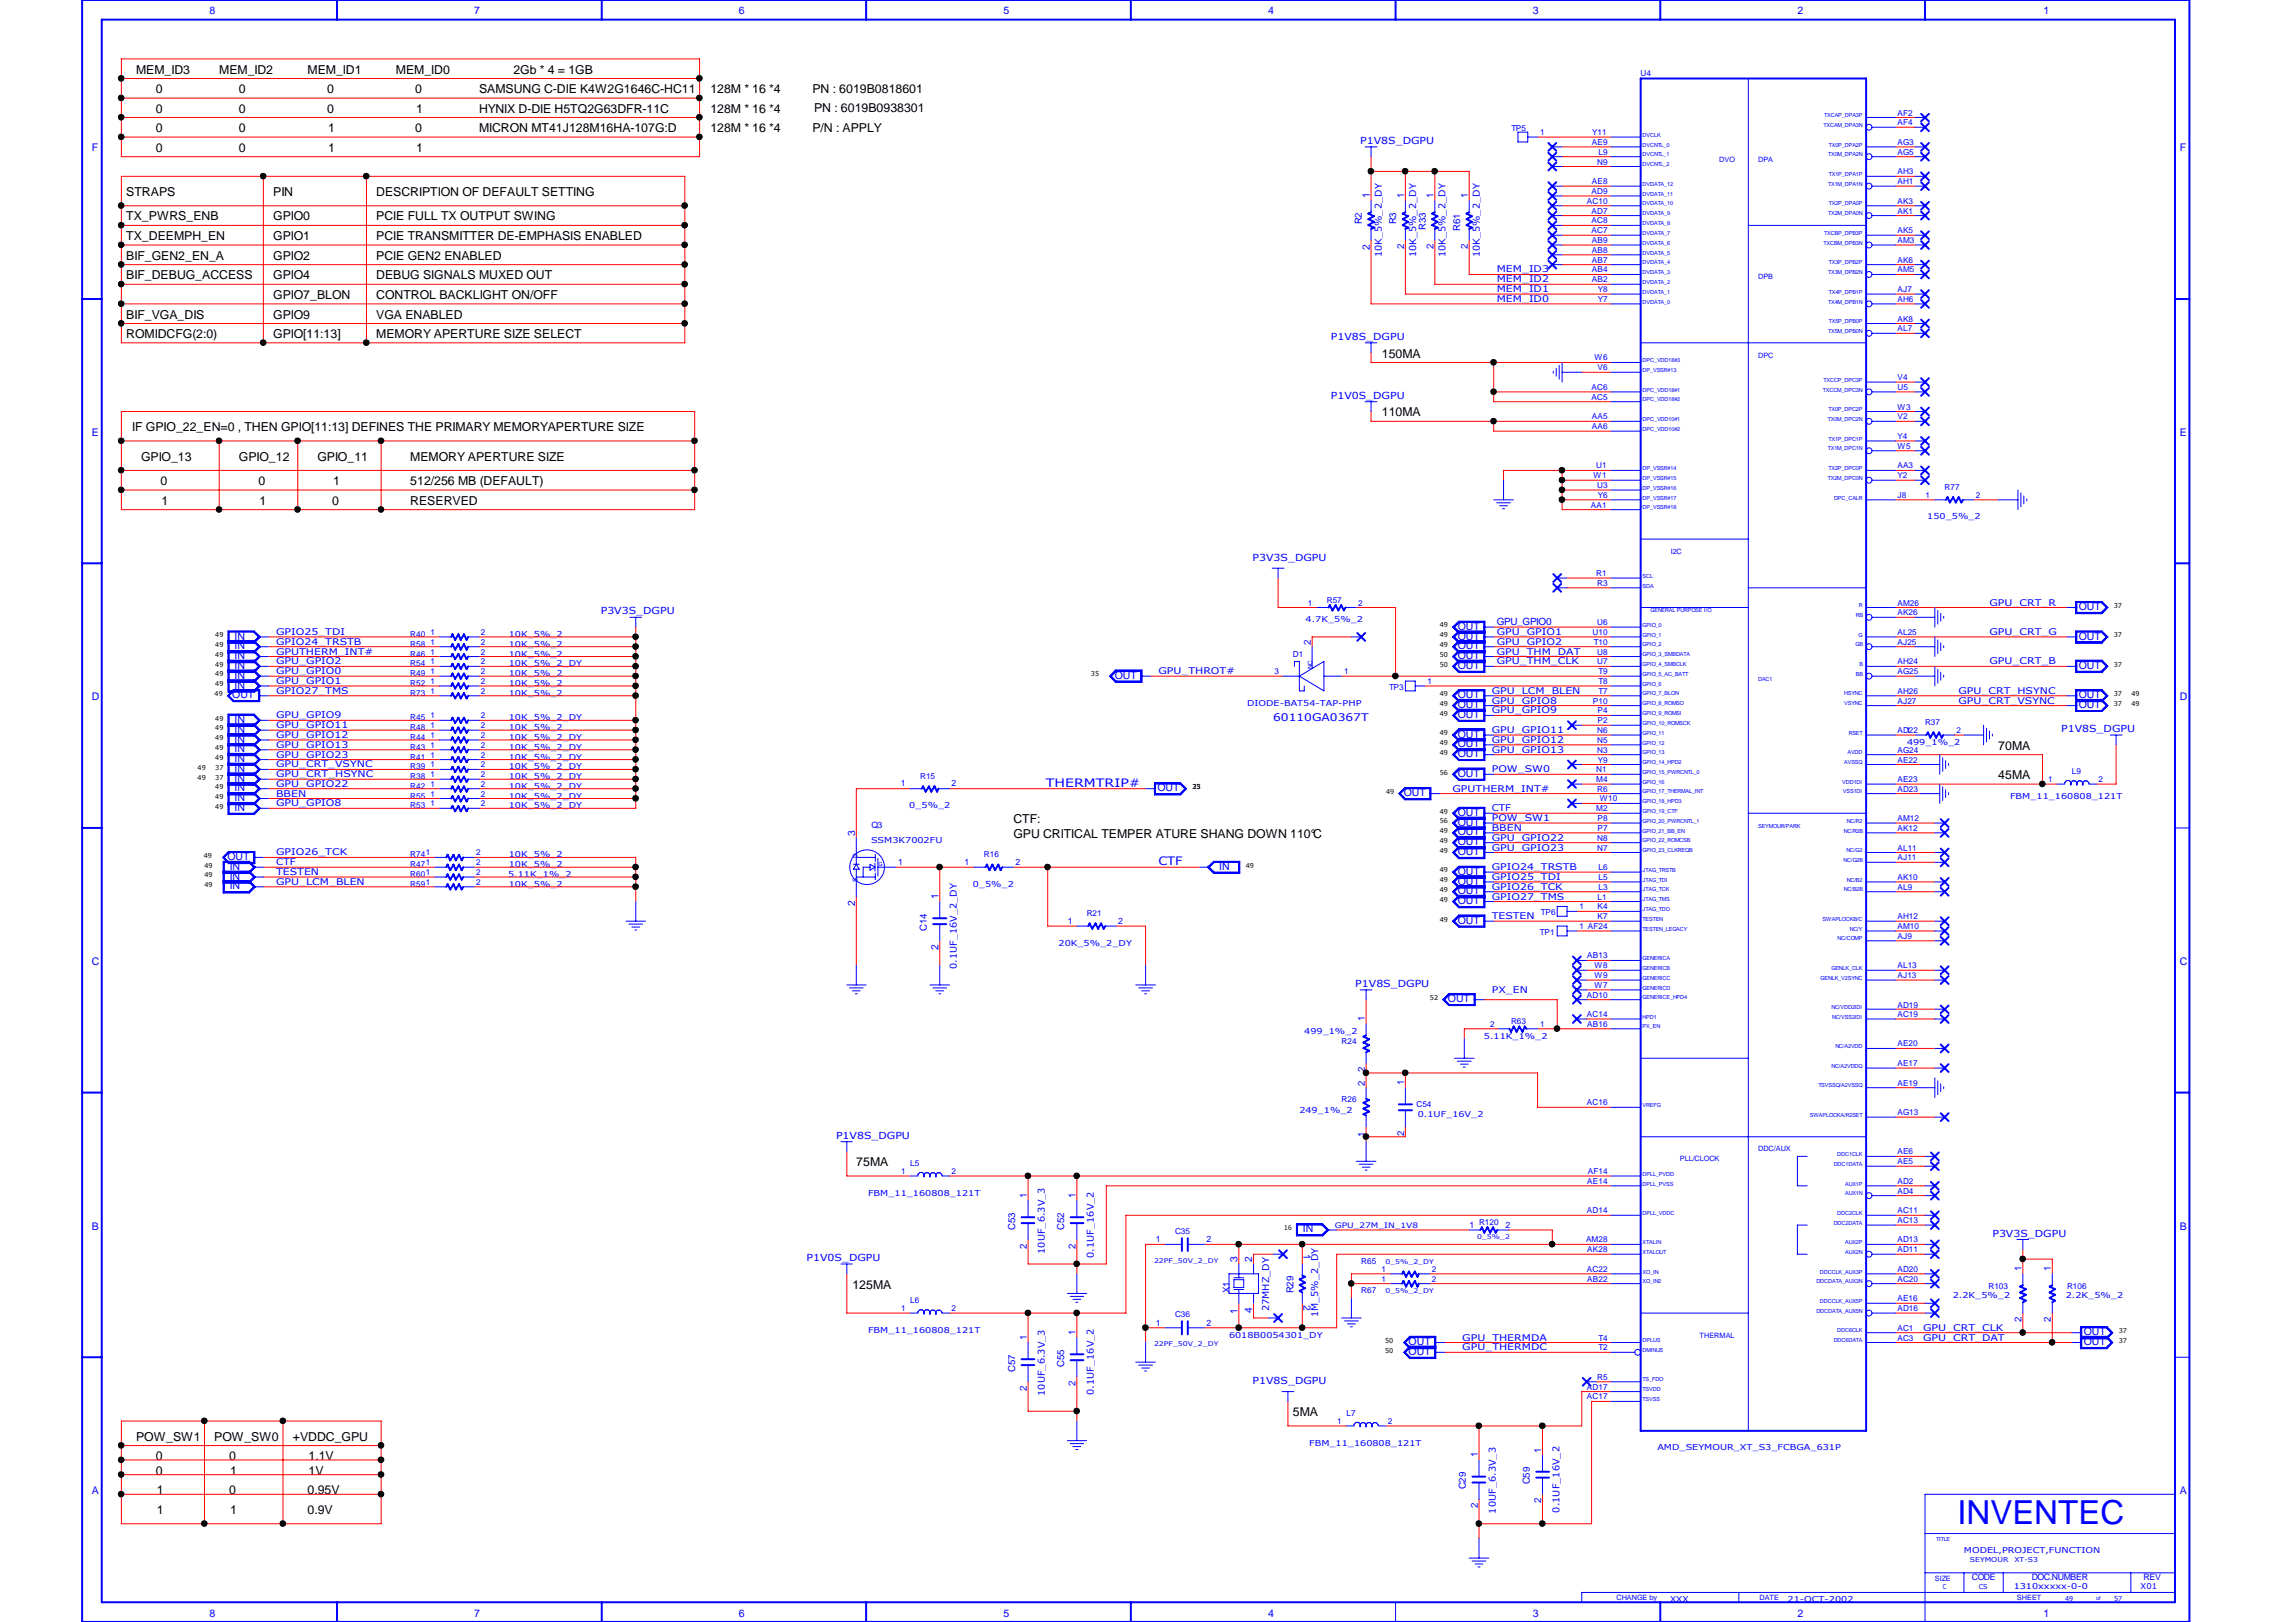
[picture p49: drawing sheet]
<svg xmlns="http://www.w3.org/2000/svg" width="297mm" height="210mm" viewBox="0 0 297 210" stroke-linecap="round" stroke-linejoin="round" font-family="sans-serif">
<defs><g id="words">
<text font-size="4.3" fill="#00f" x="253.2" y="197.2">INVENTEC</text>
<g font-size="1.6">
<text x="17.6" y="9.5">MEM_ID3</text>
<text x="28.4" y="9.5">MEM_ID2</text>
<text x="39.8" y="9.5">MEM_ID1</text>
<text x="51.2" y="9.5">MEM_ID0</text>
<text x="66.4" y="9.5">2Gb * 4 = 1GB</text>
<text x="20.1" y="12.1">0</text>
<text x="20.1" y="14.6">0</text>
<text x="20.1" y="17.1">0</text>
<text x="30.9" y="14.6">0</text>
<text x="30.9" y="17.1">0</text>
<text x="30.9" y="12.1">0</text>
<text x="42.3" y="12.1">0</text>
<text x="42.3" y="14.6">0</text>
<text x="42.5" y="17.1">1</text>
<text x="53.7" y="17.1">0</text>
<text x="53.7" y="12.1">0</text>
<text x="53.8" y="14.6">1</text>
<text x="62" y="12.1">SAMSUNG C-DIE K4W2G1646C-HC11</text>
<text x="62" y="14.6">HYNIX D-DIE H5TQ2G63DFR-11C</text>
<text x="62" y="17.1">MICRON MT41J128M16HA-107G:D</text>
<text x="91.9" y="12.1">128M * 16 *4</text>
<text x="91.9" y="14.6">128M * 16 *4</text>
<text x="91.9" y="17.1">128M * 16 *4</text>
<text x="105.1" y="12.1">PN : 6019B0818601</text>
<text x="105.1" y="17.1">P/N : APPLY</text>
<text x="105.3" y="14.4">PN : 6019B0938301</text>
<text x="20.1" y="19.6">0</text>
<text x="30.9" y="19.6">0</text>
<text x="42.5" y="19.6">1</text>
<text x="53.8" y="19.6">1</text>
<text x="16.3" y="28.5">TX_PWRS_ENB</text>
<text x="16.3" y="25.4">STRAPS</text>
<text x="35.3" y="28.5">GPIO0</text>
<text x="35.3" y="25.4">PIN</text>
<text x="48.7" y="25.4">DESCRIPTION OF DEFAULT SETTING</text>
<text x="48.7" y="28.5">PCIE FULL TX OUTPUT SWING</text>
<text x="16.3" y="31.1">TX_DEEMPH_EN</text>
<text x="16.3" y="33.6">BIF_GEN2_EN_A</text>
<text x="35.3" y="31.1">GPIO1</text>
<text x="35.3" y="33.6">GPIO2</text>
<text x="48.7" y="31.1">PCIE TRANSMITTER DE-EMPHASIS ENABLED</text>
<text x="48.7" y="33.6">PCIE GEN2 ENABLED</text>
<text x="16.3" y="41.2">BIF_VGA_DIS</text>
<text x="16.3" y="36.2">BIF_DEBUG_ACCESS</text>
<text x="35.3" y="36.2">GPIO4</text>
<text x="35.3" y="38.7">GPIO7_BLON</text>
<text x="35.3" y="41.2">GPIO9</text>
<text x="48.7" y="36.2">DEBUG SIGNALS MUXED OUT</text>
<text x="48.7" y="38.7">CONTROL BACKLIGHT ON/OFF</text>
<text x="48.7" y="41.2">VGA ENABLED</text>
<text x="16.3" y="43.8">ROMIDCFG(2:0)</text>
<text x="35.3" y="43.8">GPIO[11:13]</text>
<text x="48.7" y="43.8">MEMORY APERTURE SIZE SELECT</text>
<text x="178.8" y="46.3">150MA</text>
<text x="178.8" y="53.9">110MA</text>
<text x="17.1" y="55.8">IF GPIO_22_EN=0 , THEN GPIO[11:13] DEFINES THE PRIMARY MEMORYAPERTURE SIZE</text>
<text x="18.2" y="59.6">GPIO_13</text>
<text x="30.9" y="59.6">GPIO_12</text>
<text x="41.1" y="59.6">GPIO_11</text>
<text x="53.1" y="59.6">MEMORY APERTURE SIZE</text>
<text x="20.8" y="62.8">0</text>
<text x="20.9" y="65.3">1</text>
<text x="33.4" y="62.8">0</text>
<text x="33.6" y="65.3">1</text>
<text x="43" y="65.3">0</text>
<text x="43.1" y="62.8">1</text>
<text x="53.1" y="62.8">512/256 MB (DEFAULT)</text>
<text x="53.1" y="65.3">RESERVED</text>
<text x="258.5" y="100.8">45MA</text>
<text x="258.5" y="97">70MA</text>
<text x="131.1" y="106.5">CTF:</text>
<text x="131.1" y="108.4">GPU CRITICAL TEMPER ATURE SHANG DOWN 110°C</text>
<text x="110.8" y="150.9">75MA</text>
<text x="110.3" y="166.8">125MA</text>
<text x="167.3" y="183.3">5MA</text>
<text x="17.6" y="186.4">POW_SW1</text>
<text x="20.1" y="190.8">0</text>
<text x="20.1" y="188.9">0</text>
<text x="27.7" y="186.4">POW_SW0</text>
<text x="29.6" y="188.9">0</text>
<text x="29.8" y="190.8">1</text>
<text x="37.9" y="186.4">+VDDC_GPU</text>
<text x="39.9" y="188.9">1.1V</text>
<text x="39.9" y="190.8">1V</text>
<text x="20.3" y="195.9">1</text>
<text x="20.3" y="193.4">1</text>
<text x="29.6" y="193.4">0</text>
<text x="29.8" y="195.9">1</text>
<text x="39.8" y="195.9">0.9V</text>
<text x="39.8" y="193.4">0.95V</text>
</g>
<g font-size="1.5" fill="#00f">
<text x="135.3" y="101.8">THERMTRIP#</text>
<text x="149.9" y="112">CTF</text>
</g>
<g font-size="1.4" fill="#00f">
<text x="27.1" y="1.9">8</text>
<text x="61.3" y="1.9">7</text>
<text x="95.6" y="1.9">6</text>
<text x="129.8" y="1.9">5</text>
<text x="164.1" y="1.9">4</text>
<text x="198.3" y="1.9">3</text>
<text x="232.5" y="1.9">2</text>
<text x="264.4" y="1.9">1</text>
<text x="11.9" y="19.6">F</text>
<text x="282" y="19.6">F</text>
<text x="11.9" y="56.4">E</text>
<text x="282" y="56.4">E</text>
<text x="30.3" y="82.8">IN</text>
<text x="188.6" y="81.5">OUT</text>
<text x="188.6" y="82.8">OUT</text>
<text x="268.9" y="82.8">OUT</text>
<text x="268.9" y="79">OUT</text>
<text x="30.3" y="84">IN</text>
<text x="30.3" y="85.3">IN</text>
<text x="30.3" y="86.6">IN</text>
<text x="30.3" y="87.8">IN</text>
<text x="30.3" y="89.1">IN</text>
<text x="144.2" y="87.8">OUT</text>
<text x="188.6" y="86.6">OUT</text>
<text x="188.6" y="85.3">OUT</text>
<text x="188.6" y="84">OUT</text>
<text x="268.9" y="86.6">OUT</text>
<text x="11.9" y="90.6">D</text>
<text x="30.1" y="90.4">OUT</text>
<text x="30.3" y="94.8">IN</text>
<text x="30.3" y="93.6">IN</text>
<text x="164.7" y="93.3">60110GA0367T</text>
<text x="188.6" y="95.5">OUT</text>
<text x="188.6" y="90.4">OUT</text>
<text x="188.6" y="91.7">OUT</text>
<text x="188.6" y="92.9">OUT</text>
<text x="268.9" y="91.7">OUT</text>
<text x="268.9" y="90.4">OUT</text>
<text x="282" y="90.6">D</text>
<text x="30.3" y="101.2">IN</text>
<text x="30.3" y="98.6">IN</text>
<text x="30.3" y="97.4">IN</text>
<text x="30.3" y="96.1">IN</text>
<text x="30.3" y="99.9">IN</text>
<text x="188.6" y="96.7">OUT</text>
<text x="188.6" y="98">OUT</text>
<text x="188.6" y="100.5">OUT</text>
<text x="30.3" y="104.9">IN</text>
<text x="30.3" y="102.4">IN</text>
<text x="30.3" y="103.7">IN</text>
<text x="149.7" y="102.4">OUT</text>
<text x="181.6" y="103">OUT</text>
<text x="188.6" y="105.6">OUT</text>
<text x="188.6" y="106.8">OUT</text>
<text x="29.4" y="111.3">OUT</text>
<text x="29.7" y="113.8">IN</text>
<text x="29.7" y="112.6">IN</text>
<text x="157.7" y="112.6">IN</text>
<text x="188.6" y="113.2">OUT</text>
<text x="188.6" y="108.1">OUT</text>
<text x="188.6" y="109.4">OUT</text>
<text x="188.6" y="110.7">OUT</text>
<text x="29.7" y="115.1">IN</text>
<text x="188.6" y="114.5">OUT</text>
<text x="188.6" y="115.7">OUT</text>
<text x="188.6" y="119.5">OUT</text>
<text x="188.6" y="117">OUT</text>
<text x="11.9" y="124.9">C</text>
<text x="282" y="124.9">C</text>
<text x="187.3" y="129.7">OUT</text>
<text x="11.9" y="159.1">B</text>
<text x="168.6" y="159.5">IN</text>
<text x="282" y="159.1">B</text>
<text x="269.6" y="172.8">OUT</text>
<text x="182.2" y="175.3">OUT</text>
<text x="182.2" y="174.1">OUT</text>
<text x="269.6" y="174.1">OUT</text>
<text x="11.9" y="193.3">A</text>
<text x="282" y="193.3">A</text>
<text x="27.1" y="209.2">8</text>
<text x="61.3" y="209.2">7</text>
<text x="95.6" y="209.2">6</text>
<text x="129.8" y="209.2">5</text>
<text x="164.1" y="209.2">4</text>
<text x="198.3" y="209.2">3</text>
<text x="232.5" y="209.2">2</text>
<text x="264.4" y="209.2">1</text>
</g>
<g font-size="1.3" fill="#00f">
<text x="176" y="18.6">P1V8S_DGPU</text>
<text x="176.2" y="29" transform="rotate(-90 176.2 29)">R2</text>
<text x="177.2" y="25.7" transform="rotate(-90 177.2 25.7)">1</text>
<text x="180.6" y="29" transform="rotate(-90 180.6 29)">R3</text>
<text x="181.6" y="25.7" transform="rotate(-90 181.6 25.7)">1</text>
<text x="184.4" y="29.7" transform="rotate(-90 184.4 29.7)">R33</text>
<text x="185.5" y="25.7" transform="rotate(-90 185.5 25.7)">1</text>
<text x="188.9" y="29.8" transform="rotate(-90 188.9 29.8)">R61</text>
<text x="189.9" y="25.7" transform="rotate(-90 189.9 25.7)">1</text>
<text x="177.2" y="32.3" transform="rotate(-90 177.2 32.3)">2</text>
<text x="181.6" y="32.2" transform="rotate(-90 181.6 32.2)">2</text>
<text x="185.5" y="32.2" transform="rotate(-90 185.5 32.2)">2</text>
<text x="189.9" y="32.2" transform="rotate(-90 189.9 32.2)">2</text>
<text x="172.2" y="44">P1V8S_DGPU</text>
<text x="172.2" y="51.6">P1V0S_DGPU</text>
<text x="162" y="72.6">P3V3S_DGPU</text>
<text x="77.7" y="79.5">P3V3S_DGPU</text>
<text x="169.6" y="83.4" transform="rotate(-90 169.6 83.4)">2</text>
<text x="193.6" y="80.9">GPU_GPIO0</text>
<text x="266.7" y="94.7">P1V8S_DGPU</text>
<text x="110.6" y="108.2" transform="rotate(-90 110.6 108.2)">3</text>
<text x="110.6" y="117.3" transform="rotate(-90 110.6 117.3)">2</text>
<text x="121.4" y="116.3" transform="rotate(-90 121.4 116.3)">1</text>
<text x="119.9" y="120.5" transform="rotate(-90 119.9 120.5)">C14</text>
<text x="121.4" y="123" transform="rotate(-90 121.4 123)">2</text>
<text x="175.3" y="127.7">P1V8S_DGPU</text>
<text x="176.6" y="132.2" transform="rotate(-90 176.6 132.2)">1</text>
<text x="176.6" y="140.5" transform="rotate(-90 176.6 140.5)">2</text>
<text x="176.6" y="138.7" transform="rotate(-90 176.6 138.7)">2</text>
<text x="181.6" y="140.4" transform="rotate(-90 181.6 140.4)">1</text>
<text x="108.2" y="147.4">P1V8S_DGPU</text>
<text x="176.6" y="147.1" transform="rotate(-90 176.6 147.1)">1</text>
<text x="181.6" y="147" transform="rotate(-90 181.6 147)">2</text>
<text x="132.8" y="155" transform="rotate(-90 132.8 155)">1</text>
<text x="139.1" y="155" transform="rotate(-90 139.1 155)">1</text>
<text x="131.3" y="159.2" transform="rotate(-90 131.3 159.2)">C53</text>
<text x="132.8" y="161.6" transform="rotate(-90 132.8 161.6)">2</text>
<text x="137.7" y="159.2" transform="rotate(-90 137.7 159.2)">C52</text>
<text x="139.1" y="161.6" transform="rotate(-90 139.1 161.6)">2</text>
<text x="257.8" y="160">P3V3S_DGPU</text>
<text x="104.3" y="163.2">P1V0S_DGPU</text>
<text x="159.1" y="167.4" transform="rotate(-90 159.1 167.4)">X1</text>
<text x="160.1" y="163.3" transform="rotate(-90 160.1 163.3)">3</text>
<text x="162" y="163.3" transform="rotate(-90 162 163.3)">2</text>
<text x="167.3" y="167.4" transform="rotate(-90 167.3 167.4)">R29</text>
<text x="168.7" y="162.2" transform="rotate(90 168.7 162.2)">1</text>
<text x="261.5" y="164.5" transform="rotate(-90 261.5 164.5)">1</text>
<text x="265.3" y="164.5" transform="rotate(-90 265.3 164.5)">1</text>
<text x="132.8" y="173.4" transform="rotate(-90 132.8 173.4)">1</text>
<text x="139.1" y="172.8" transform="rotate(-90 139.1 172.8)">1</text>
<text x="160.1" y="170" transform="rotate(-90 160.1 170)">1</text>
<text x="162" y="169.9" transform="rotate(-90 162 169.9)">4</text>
<text x="168.7" y="168.9" transform="rotate(90 168.7 168.9)">2</text>
<text x="261.5" y="171.1" transform="rotate(-90 261.5 171.1)">2</text>
<text x="265.3" y="171.1" transform="rotate(-90 265.3 171.1)">2</text>
<text x="131.3" y="177.5" transform="rotate(-90 131.3 177.5)">C57</text>
<text x="132.8" y="180" transform="rotate(-90 132.8 180)">2</text>
<text x="137.7" y="176.9" transform="rotate(-90 137.7 176.9)">C55</text>
<text x="139.1" y="179.3" transform="rotate(-90 139.1 179.3)">2</text>
<text x="162" y="179.1">P1V8S_DGPU</text>
<text x="191.2" y="188.6" transform="rotate(-90 191.2 188.6)">1</text>
<text x="199.4" y="188" transform="rotate(-90 199.4 188)">1</text>
<text x="189.7" y="192.7" transform="rotate(-90 189.7 192.7)">C29</text>
<text x="191.2" y="195.2" transform="rotate(-90 191.2 195.2)">2</text>
<text x="197.9" y="192.1" transform="rotate(-90 197.9 192.1)">C59</text>
<text x="199.4" y="194.5" transform="rotate(-90 199.4 194.5)">2</text>
</g>
<g font-size="1.2" fill="#00f">
<text x="178.8" y="33.3" transform="rotate(-90 178.8 33.3)">10K_5%_2_DY</text>
<text x="183.2" y="33.3" transform="rotate(-90 183.2 33.3)">10K_5%_2_DY</text>
<text x="187" y="33.3" transform="rotate(-90 187 33.3)">10K_5%_2_DY</text>
<text x="191.5" y="33.3" transform="rotate(-90 191.5 33.3)">10K_5%_2_DY</text>
<text x="193.6" y="35.3">MEM_ID3</text>
<text x="193.6" y="36.5">MEM_ID2</text>
<text x="193.6" y="37.8">MEM_ID1</text>
<text x="193.6" y="39.1">MEM_ID0</text>
<text x="35.7" y="83.4">GPIO24_TRSTB</text>
<text x="35.7" y="82.2">GPIO25_TDI</text>
<text x="193.6" y="82.2">GPU_GPIO1</text>
<text x="193.6" y="83.4">GPU_GPIO2</text>
<text x="257.4" y="78.4">GPU_CRT_R</text>
<text x="257.4" y="82.2">GPU_CRT_G</text>
<text x="35.7" y="84.7">GPUTHERM_INT#</text>
<text x="35.7" y="89.8">GPIO27_TMS</text>
<text x="35.7" y="88.5">GPU_GPIO1</text>
<text x="35.7" y="87.2">GPU_GPIO0</text>
<text x="35.7" y="86">GPU_GPIO2</text>
<text x="149.9" y="87.2">GPU_THROT#</text>
<text x="193" y="89.8">GPU_LCM_BLEN</text>
<text x="193.6" y="84.7">GPU_THM_DAT</text>
<text x="193.6" y="86">GPU_THM_CLK</text>
<text x="253.4" y="89.8">GPU_CRT_HSYNC</text>
<text x="257.4" y="86">GPU_CRT_B</text>
<text x="35.7" y="94.2">GPU_GPIO11</text>
<text x="35.7" y="93">GPU_GPIO9</text>
<text x="35.7" y="95.5">GPU_GPIO12</text>
<text x="193" y="91.1">GPU_GPIO8</text>
<text x="193" y="92.3">GPU_GPIO9</text>
<text x="193" y="94.9">GPU_GPIO11</text>
<text x="253.4" y="91.1">GPU_CRT_VSYNC</text>
<text x="35.7" y="99.3">GPU_CRT_VSYNC</text>
<text x="35.7" y="100.6">GPU_CRT_HSYNC</text>
<text x="35.7" y="96.8">GPU_GPIO13</text>
<text x="35.7" y="98">GPU_GPIO23</text>
<text x="35.7" y="101.8">GPU_GPIO22</text>
<text x="193" y="99.9">POW_SW0</text>
<text x="193" y="96.1">GPU_GPIO12</text>
<text x="193" y="97.4">GPU_GPIO13</text>
<text x="35.7" y="104.4">GPU_GPIO8</text>
<text x="35.7" y="103.1">BBEN</text>
<text x="187.9" y="102.4">GPUTHERM_INT#</text>
<text x="193" y="105">CTF</text>
<text x="193" y="106.3">POW_SW1</text>
<text x="193" y="107.5">BBEN</text>
<text x="35.7" y="110.7">GPIO26_TCK</text>
<text x="35.7" y="112">CTF</text>
<text x="35.7" y="113.2">TESTEN</text>
<text x="193" y="113.9">GPIO25_TDI</text>
<text x="193" y="108.8">GPU_GPIO22</text>
<text x="193" y="110.1">GPU_GPIO23</text>
<text x="193" y="112.6">GPIO24_TRSTB</text>
<text x="35.7" y="114.5">GPU_LCM_BLEN</text>
<text x="193" y="116.4">GPIO27_TMS</text>
<text x="193" y="115.1">GPIO26_TCK</text>
<text x="193" y="119">TESTEN</text>
<text x="123.8" y="125.4" transform="rotate(-90 123.8 125.4)">0.1UF_16V_2_DY</text>
<text x="193" y="128.5">PX_EN</text>
<text x="135.2" y="162.3" transform="rotate(-90 135.2 162.3)">10UF_6.3V_3</text>
<text x="141.5" y="162.8" transform="rotate(-90 141.5 162.8)">0.1UF_16V_2</text>
<text x="164.2" y="169.7" transform="rotate(-90 164.2 169.7)">27MHZ_DY</text>
<text x="170.5" y="170.5" transform="rotate(-90 170.5 170.5)">1M_5%_2_DY</text>
<text x="189.2" y="173.5">GPU_THERMDA</text>
<text x="248.8" y="173.5">GPU_CRT_DAT</text>
<text x="248.8" y="172.2">GPU_CRT_CLK</text>
<text x="189.2" y="174.8">GPU_THERMDC</text>
<text x="135.2" y="180.6" transform="rotate(-90 135.2 180.6)">10UF_6.3V_3</text>
<text x="141.5" y="180.5" transform="rotate(-90 141.5 180.5)">0.1UF_16V_2</text>
<text x="193.5" y="195.9" transform="rotate(-90 193.5 195.9)">10UF_6.3V_3</text>
<text x="201.8" y="195.7" transform="rotate(-90 201.8 195.7)">0.1UF_16V_2</text>
</g>
<g font-size="1.1" fill="#00f">
<text x="212.3" y="9.8">U4</text>
<text x="195.5" y="17">TP5</text>
<text x="199.3" y="17.5">1</text>
<text x="206" y="17.5">Y11</text>
<text x="245.5" y="15">AF2</text>
<text x="245.5" y="16.2">AF4</text>
<text x="205.9" y="23.8">AE8</text>
<text x="205.9" y="18.8">AE9</text>
<text x="206.6" y="21.3">N9</text>
<text x="206.8" y="20">L9</text>
<text x="245.5" y="22.6">AH3</text>
<text x="245.5" y="23.8">AH1</text>
<text x="245.5" y="18.8">AG3</text>
<text x="245.5" y="20">AG5</text>
<text x="205.3" y="26.4">AC10</text>
<text x="205.9" y="27.6">AD7</text>
<text x="205.9" y="28.9">AC8</text>
<text x="205.9" y="25.1">AD9</text>
<text x="245.5" y="26.4">AK3</text>
<text x="245.5" y="27.6">AK1</text>
<text x="205.9" y="30.2">AC7</text>
<text x="205.9" y="31.5">AB9</text>
<text x="205.9" y="32.7">AB8</text>
<text x="205.9" y="34">AB7</text>
<text x="205.9" y="35.3">AB4</text>
<text x="245.5" y="30.2">AK5</text>
<text x="245.5" y="31.5">AM3</text>
<text x="245.5" y="34">AK6</text>
<text x="245.5" y="35.3">AM5</text>
<text x="205.9" y="36.5">AB2</text>
<text x="206.7" y="37.8">Y8</text>
<text x="206.7" y="39.1">Y7</text>
<text x="245.5" y="41.6">AK8</text>
<text x="245.5" y="37.8">AJ7</text>
<text x="245.5" y="39.1">AH6</text>
<text x="206.3" y="46.7">W6</text>
<text x="206.7" y="47.9">V6</text>
<text x="245.5" y="42.9">AL7</text>
<text x="205.9" y="51.7">AC5</text>
<text x="205.9" y="50.5">AC6</text>
<text x="245.5" y="49.2">V4</text>
<text x="245.5" y="50.5">U5</text>
<text x="245.5" y="53">W3</text>
<text x="205.9" y="55.5">AA6</text>
<text x="205.9" y="54.3">AA5</text>
<text x="245.5" y="56.8">Y4</text>
<text x="245.5" y="58.1">W5</text>
<text x="245.5" y="54.3">V2</text>
<text x="205.8" y="65.7">AA1</text>
<text x="206.2" y="61.9">W1</text>
<text x="206.5" y="60.6">U1</text>
<text x="206.6" y="63.2">U3</text>
<text x="206.7" y="64.4">Y6</text>
<text x="245.5" y="60.6">AA3</text>
<text x="245.5" y="61.9">Y2</text>
<text x="245.5" y="64.4">J8</text>
<text x="249.1" y="64.4">1</text>
<text x="251.6" y="63.4">R77</text>
<text x="255.6" y="64.4">2</text>
<text x="171.7" y="78">R57</text>
<text x="206.5" y="74.5">R1</text>
<text x="206.6" y="75.8">R3</text>
<text x="53.1" y="82.4">R40</text>
<text x="53.1" y="83.7">R58</text>
<text x="55.7" y="82.2">1</text>
<text x="55.7" y="83.4">1</text>
<text x="62.2" y="82.2">2</text>
<text x="62.2" y="83.4">2</text>
<text x="169.2" y="78.4">1</text>
<text x="175.7" y="78.4">2</text>
<text x="206" y="82.2">U10</text>
<text x="206.2" y="83.4">T10</text>
<text x="206.6" y="80.9">U6</text>
<text x="245.5" y="79.6">AK26</text>
<text x="245.5" y="78.4">AM26</text>
<text x="245.5" y="83.4">AJ25</text>
<text x="245.5" y="82.2">AL25</text>
<text x="53.1" y="86.2">R54</text>
<text x="53.1" y="87.5">R49</text>
<text x="53.1" y="85">R46</text>
<text x="53.1" y="88.8">R52</text>
<text x="55.7" y="86">1</text>
<text x="55.7" y="87.2">1</text>
<text x="55.7" y="84.7">1</text>
<text x="55.7" y="88.5">1</text>
<text x="55.7" y="89.8">1</text>
<text x="62.2" y="86">2</text>
<text x="62.2" y="87.2">2</text>
<text x="62.2" y="84.7">2</text>
<text x="62.2" y="88.5">2</text>
<text x="62.2" y="89.8">2</text>
<text x="164.9" y="87.2">3</text>
<text x="167.3" y="85">D1</text>
<text x="173.9" y="87.2">1</text>
<text x="179.7" y="89.3">TP3</text>
<text x="184.7" y="88.5">1</text>
<text x="206.6" y="86">U7</text>
<text x="206.6" y="84.7">U8</text>
<text x="206.8" y="89.8">T7</text>
<text x="206.8" y="88.5">T8</text>
<text x="206.8" y="87.2">T9</text>
<text x="245.5" y="89.8">AH26</text>
<text x="245.5" y="87.2">AG25</text>
<text x="245.5" y="86">AH24</text>
<text x="53.1" y="90">R73</text>
<text x="53.1" y="94.5">R48</text>
<text x="53.1" y="93.2">R45</text>
<text x="53.1" y="95.8">R44</text>
<text x="55.7" y="94.2">1</text>
<text x="55.7" y="93">1</text>
<text x="55.7" y="95.5">1</text>
<text x="62.2" y="94.2">2</text>
<text x="62.2" y="93">2</text>
<text x="62.2" y="95.5">2</text>
<text x="206.1" y="91.1">P10</text>
<text x="206.6" y="94.9">N6</text>
<text x="206.7" y="92.3">P4</text>
<text x="206.7" y="93.6">P2</text>
<text x="245.5" y="91.1">AJ27</text>
<text x="245.5" y="94.9">AD22</text>
<text x="246.6" y="94.9">1</text>
<text x="249" y="93.9">R37</text>
<text x="253.1" y="94.9">2</text>
<text x="53.1" y="97">R43</text>
<text x="53.1" y="99.6">R39</text>
<text x="53.1" y="98.3">R41</text>
<text x="53.1" y="100.8">R38</text>
<text x="55.7" y="96.8">1</text>
<text x="55.7" y="99.3">1</text>
<text x="55.7" y="98">1</text>
<text x="55.7" y="101.8">1</text>
<text x="55.7" y="100.6">1</text>
<text x="62.2" y="96.8">2</text>
<text x="62.2" y="99.3">2</text>
<text x="62.2" y="98">2</text>
<text x="62.2" y="101.8">2</text>
<text x="62.2" y="100.6">2</text>
<text x="116.5" y="101.8">1</text>
<text x="119" y="100.8">R15</text>
<text x="123.1" y="101.8">2</text>
<text x="206.5" y="101.2">M4</text>
<text x="206.5" y="99.9">N1</text>
<text x="206.6" y="97.4">N3</text>
<text x="206.6" y="96.1">N5</text>
<text x="206.7" y="98.7">Y9</text>
<text x="245.5" y="101.2">AE23</text>
<text x="245.5" y="98.7">AE22</text>
<text x="245.5" y="97.4">AG24</text>
<text x="265" y="101.2">1</text>
<text x="268.1" y="100.2">L9</text>
<text x="271.5" y="101.2">2</text>
<text x="53.1" y="102.1">R42</text>
<text x="53.1" y="104.6">R53</text>
<text x="53.1" y="103.3">R55</text>
<text x="55.7" y="104.4">1</text>
<text x="55.7" y="103.1">1</text>
<text x="62.2" y="104.4">2</text>
<text x="62.2" y="103.1">2</text>
<text x="112.7" y="107.1">Q3</text>
<text x="206.5" y="105">M2</text>
<text x="206.6" y="102.4">R6</text>
<text x="206.7" y="107.5">P7</text>
<text x="206.7" y="106.3">P8</text>
<text x="207" y="103.7">W10</text>
<text x="245.5" y="102.4">AD23</text>
<text x="245.5" y="107.5">AK12</text>
<text x="245.5" y="106.3">AM12</text>
<text x="53.1" y="111">R741</text>
<text x="53.1" y="112.2">R471</text>
<text x="53.1" y="113.5">R601</text>
<text x="61.6" y="110.7">2</text>
<text x="61.6" y="112">2</text>
<text x="61.6" y="113.2">2</text>
<text x="116.2" y="111.9">1</text>
<text x="124.8" y="111.9">1</text>
<text x="127.3" y="111">R16</text>
<text x="131.4" y="111.9">2</text>
<text x="206.6" y="110.1">N7</text>
<text x="206.6" y="108.8">N8</text>
<text x="206.8" y="112.6">L6</text>
<text x="206.8" y="113.9">L5</text>
<text x="245.5" y="111.3">AJ11</text>
<text x="245.5" y="110.1">AL11</text>
<text x="245.5" y="113.9">AK10</text>
<text x="53.1" y="114.8">R591</text>
<text x="61.6" y="114.5">2</text>
<text x="138.1" y="119.5">1</text>
<text x="140.6" y="118.6">R21</text>
<text x="144.6" y="119.5">2</text>
<text x="199.3" y="118.4">TP6</text>
<text x="204.3" y="117.7">1</text>
<text x="206.7" y="119">K7</text>
<text x="206.7" y="116.4">L1</text>
<text x="206.7" y="117.7">K4</text>
<text x="206.8" y="115.1">L3</text>
<text x="245.5" y="119">AH12</text>
<text x="245.5" y="115.1">AL9</text>
<text x="199.2" y="121">TP1</text>
<text x="204.3" y="120.2">1 AF24</text>
<text x="205.4" y="124">AB13</text>
<text x="206.3" y="125.3">W8</text>
<text x="245.5" y="120.2">AM10</text>
<text x="245.5" y="121.5">AJ9</text>
<text x="245.5" y="125.3">AL13</text>
<text x="205.3" y="131.6">AC14</text>
<text x="205.3" y="129.1">AD10</text>
<text x="206.3" y="127.8">W7</text>
<text x="206.3" y="126.6">W9</text>
<text x="245.5" y="131.6">AC19</text>
<text x="245.5" y="130.4">AD19</text>
<text x="245.5" y="126.6">AJ13</text>
<text x="173.6" y="135">R24</text>
<text x="192.8" y="132.9">2</text>
<text x="195.5" y="132.5">R63</text>
<text x="199.3" y="132.9">1</text>
<text x="205.4" y="132.9">AB16</text>
<text x="245.5" y="138">AE17</text>
<text x="245.5" y="135.4">AE20</text>
<text x="173.6" y="142.7">R26</text>
<text x="183.3" y="143.3">C54</text>
<text x="205.3" y="143">AC16</text>
<text x="245.5" y="140.5">AE19</text>
<text x="245.5" y="144.3">AG13</text>
<text x="245.5" y="149.4">AE6</text>
<text x="116.6" y="151.9">1</text>
<text x="117.8" y="150.9">L5</text>
<text x="123.1" y="151.9">2</text>
<text x="205.4" y="153.2">AE14</text>
<text x="205.4" y="151.9">AF14</text>
<text x="245.5" y="150.7">AE5</text>
<text x="245.5" y="153.2">AD2</text>
<text x="245.5" y="154.5">AD4</text>
<text x="149.5" y="160.7">1</text>
<text x="152" y="159.6">C35</text>
<text x="156.1" y="160.7">2</text>
<text x="190.1" y="158.9">1</text>
<text x="191.3" y="158.5">R120</text>
<text x="194.8" y="158.9">2</text>
<text x="205.2" y="160.8">AM28</text>
<text x="205.3" y="157">AD14</text>
<text x="245.5" y="158.3">AC13</text>
<text x="245.5" y="157">AC11</text>
<text x="245.5" y="160.8">AD13</text>
<text x="176.1" y="167.4">R67</text>
<text x="176.1" y="163.6">R65</text>
<text x="178.7" y="164.6">1</text>
<text x="178.7" y="165.9">1</text>
<text x="185.2" y="164.6">2</text>
<text x="185.2" y="165.9">2</text>
<text x="205.3" y="164.6">AC22</text>
<text x="205.4" y="162.1">AK28</text>
<text x="205.4" y="165.9">AB22</text>
<text x="245.5" y="165.9">AC20</text>
<text x="245.5" y="164.6">AD20</text>
<text x="245.5" y="162.1">AD11</text>
<text x="257.3" y="166.8">R103</text>
<text x="267.4" y="166.8">R106</text>
<text x="116.6" y="169.7">1</text>
<text x="117.8" y="168.7">L6</text>
<text x="123.1" y="169.7">2</text>
<text x="149.5" y="171.5">1</text>
<text x="152" y="170.4">C36</text>
<text x="156.1" y="171.5">2</text>
<text x="206.8" y="173.5">T4</text>
<text x="245.5" y="169.7">AD16</text>
<text x="245.5" y="168.4">AE16</text>
<text x="245.5" y="173.5">AC3</text>
<text x="245.5" y="172.2">AC1</text>
<text x="205.3" y="179.8">AD17</text>
<text x="206.6" y="178.6">R5</text>
<text x="206.8" y="174.8">T2</text>
<text x="173" y="184.3">1</text>
<text x="174.2" y="183.3">L7</text>
<text x="179.5" y="184.3">2</text>
<text x="205.3" y="181.1">AC17</text>
<text x="255.1" y="204.5">CODE</text>
<text x="262.8" y="204.5">DOC.NUMBER</text>
<text x="277.3" y="204.5">REV</text>
</g>
<g font-size="1" fill="#00f">
<text x="249.3" y="67.2">150_5%_2</text>
<text x="65.8" y="83.7">10K_5%_2</text>
<text x="65.8" y="82.4">10K_5%_2</text>
<text x="168.9" y="80.5">4.7K_5%_2</text>
<text x="65.8" y="88.8">10K_5%_2</text>
<text x="65.8" y="85">10K_5%_2</text>
<text x="65.8" y="87.5">10K_5%_2</text>
<text x="65.8" y="86.2">10K_5%_2_DY</text>
<text x="65.8" y="95.8">10K_5%_2_DY</text>
<text x="65.8" y="93.2">10K_5%_2_DY</text>
<text x="65.8" y="94.5">10K_5%_2</text>
<text x="65.8" y="90">10K_5%_2</text>
<text x="161.3" y="91.3">DIODE-BAT54-TAP-PHP</text>
<text x="65.8" y="100.8">10K_5%_2_DY</text>
<text x="65.8" y="98.3">10K_5%_2_DY</text>
<text x="65.8" y="99.6">10K_5%_2_DY</text>
<text x="65.8" y="97">10K_5%_2_DY</text>
<text x="246.7" y="96.4">499_1%_2</text>
<text x="65.8" y="103.3">10K_5%_2_DY</text>
<text x="65.8" y="104.6">10K_5%_2_DY</text>
<text x="65.8" y="102.1">10K_5%_2_DY</text>
<text x="117.6" y="104.6">0_5%_2</text>
<text x="260.1" y="103.3">FBM_11_160808_121T</text>
<text x="65.7" y="113.5">5.11K_1%_2</text>
<text x="65.8" y="112.2">10K_5%_2</text>
<text x="65.8" y="111">10K_5%_2</text>
<text x="112.7" y="109.1">SSM3K7002FU</text>
<text x="65.8" y="114.8">10K_5%_2</text>
<text x="125.9" y="114.8">0_5%_2</text>
<text x="136.9" y="122.4">20K_5%_2_DY</text>
<text x="168.7" y="133.8">499_1%_2</text>
<text x="192" y="134.4">5.11K_1%_2</text>
<text x="168.1" y="144">249_1%_2</text>
<text x="183.4" y="144.6">0.1UF_16V_2</text>
<text x="112.3" y="154.7">FBM_11_160808_121T</text>
<text x="172.7" y="158.9">GPU_27M_IN_1V8</text>
<text x="112.3" y="172.5">FBM_11_160808_121T</text>
<text x="159" y="173.1">6018B0054301_DY</text>
<text x="252.6" y="168">2.2K_5%_2</text>
<text x="267.2" y="168">2.2K_5%_2</text>
<text x="169.4" y="187.1">FBM_11_160808_121T</text>
<text x="214.4" y="187.7">AMD_SEYMOUR_XT_S3_FCBGA_631P</text>
<text x="254.1" y="201">MODEL,PROJECT,FUNCTION</text>
<text x="216.1" y="207.3">XXX</text>
<text x="231.3" y="207.3">21-OCT-2002</text>
<text x="260.5" y="205.6">1310xxxxx-0-0</text>
<text x="276.9" y="205.6">X01</text>
</g>
<g font-size=".9" fill="#00f">
<text x="222.4" y="20.9">DVO</text>
<text x="227.5" y="20.9">DPA</text>
<text x="227.5" y="36.2">DPB</text>
<text x="227.5" y="46.3">DPC</text>
<text x="216.2" y="71.7">I2C</text>
<text x="227.5" y="149">DDC/AUX</text>
<text x="217.3" y="150.3">PLL/CLOCK</text>
<text x="219.9" y="173.1">THERMAL</text>
<text x="254.8" y="202.2">SEYMOUR</text>
<text x="260.6" y="202.2">XT-S3</text>
<text x="209.1" y="207.1">CHANGE by</text>
<text x="227.6" y="207.1">DATE</text>
<text x="250.3" y="204.6">SIZE</text>
<text x="251.3" y="205.6">C</text>
<text x="256" y="205.6">CS</text>
<text x="260.9" y="207.1">SHEET</text>
<text x="267.2" y="207.1">49</text>
<text x="273.5" y="207.1">57</text>
</g>
<g font-size=".9">
<text x="27.9" y="82.5">49</text>
<text x="27.9" y="83.7">49</text>
<text x="186.3" y="83.7">49</text>
<text x="186.3" y="82.5">49</text>
<text x="186.3" y="81.2">49</text>
<text x="273.5" y="82.5">37</text>
<text x="273.5" y="78.7">37</text>
<text x="27.9" y="88.8">49</text>
<text x="27.9" y="87.5">49</text>
<text x="27.9" y="86.3">49</text>
<text x="27.9" y="85">49</text>
<text x="141.1" y="87.5">35</text>
<text x="186.3" y="86.3">50</text>
<text x="186.3" y="85">50</text>
<text x="273.5" y="86.3">37</text>
<text x="27.8" y="90.1">49</text>
<text x="27.9" y="95.8">49</text>
<text x="27.9" y="94.5">49</text>
<text x="27.9" y="93.3">49</text>
<text x="186.3" y="95.2">49</text>
<text x="186.3" y="92.6">49</text>
<text x="186.3" y="91.4">49</text>
<text x="186.3" y="90.1">49</text>
<text x="273.5" y="91.4">37</text>
<text x="273.5" y="90.1">37</text>
<text x="275.8" y="90.1">49</text>
<text x="275.8" y="91.4">49</text>
<text x="25.6" y="99.6">49</text>
<text x="25.6" y="100.9">49</text>
<text x="27.9" y="100.9">37</text>
<text x="27.9" y="99.6">37</text>
<text x="27.9" y="98.3">49</text>
<text x="27.9" y="97.1">49</text>
<text x="186.3" y="100.2">56</text>
<text x="186.3" y="96.4">49</text>
<text x="186.3" y="97.7">49</text>
<text x="27.9" y="104.6">49</text>
<text x="27.9" y="102.1">49</text>
<text x="27.9" y="103.4">49</text>
<text x="154.3" y="102.1">23</text>
<text x="154.3" y="102.1">35</text>
<text x="179.3" y="102.7">49</text>
<text x="186.3" y="107.8">49</text>
<text x="186.3" y="106.6">56</text>
<text x="186.3" y="105.3">49</text>
<text x="26.4" y="111">49</text>
<text x="26.5" y="113.5">49</text>
<text x="26.5" y="112.3">49</text>
<text x="161.2" y="112.3">49</text>
<text x="186.3" y="112.9">49</text>
<text x="186.3" y="109.1">49</text>
<text x="186.3" y="110.4">49</text>
<text x="26.5" y="114.8">49</text>
<text x="186.3" y="119.3">49</text>
<text x="186.3" y="116.7">49</text>
<text x="186.3" y="115.4">49</text>
<text x="186.3" y="114.2">49</text>
<text x="185" y="129.4">52</text>
<text x="166.2" y="159.2">16</text>
<text x="179.2" y="173.8">50</text>
<text x="274.1" y="172.5">37</text>
<text x="274.1" y="173.8">37</text>
<text x="179.2" y="175">50</text>
</g>
<g font-size=".8" fill="#00f">
<text x="169.8" y="86.6" transform="rotate(-90 169.8 86.6)">NC</text>
<text x="111" y="111" transform="rotate(-90 111 111)">D</text>
<text x="111" y="114.1" transform="rotate(-90 111 114.1)">S</text>
<text x="191.1" y="160.4">0_5%_2</text>
<text x="149.3" y="163.4">22PF_50V_2_DY</text>
<text x="179.2" y="167.3">0_5%_2_DY</text>
<text x="179.2" y="163.5">0_5%_2_DY</text>
<text x="149.3" y="174.2">22PF_50V_2_DY</text>
</g>
<g font-size=".7" fill="#00f">
<text x="212.5" y="17.7">DVCLK</text>
<text x="235.9" y="16.4">TXCAM_DPA3N</text>
<text x="236" y="15.2">TXCAP_DPA3P</text>
<text x="212.5" y="20.2">DVCNTL_1</text>
<text x="212.5" y="21.5">DVCNTL_2</text>
<text x="212.5" y="19">DVCNTL_0</text>
<text x="236.5" y="20.2">TX0M_DPA2N</text>
<text x="236.6" y="22.8">TX1P_DPA1P</text>
<text x="236.6" y="19">TX0P_DPA2P</text>
<text x="212.5" y="26.6">DVDATA_10</text>
<text x="212.5" y="25.3">DVDATA_11</text>
<text x="212.5" y="24">DVDATA_12</text>
<text x="212.5" y="29.1">DVDATA_8</text>
<text x="212.5" y="27.9">DVDATA_9</text>
<text x="236.5" y="27.9">TX2M_DPA0N</text>
<text x="236.5" y="24">TX1M_DPA1N</text>
<text x="236.6" y="26.6">TX2P_DPA0P</text>
<text x="212.5" y="31.7">DVDATA_6</text>
<text x="212.5" y="32.9">DVDATA_5</text>
<text x="212.5" y="34.2">DVDATA_4</text>
<text x="212.5" y="35.5">DVDATA_3</text>
<text x="212.5" y="30.4">DVDATA_7</text>
<text x="235.9" y="31.7">TXCBM_DPB3N</text>
<text x="236" y="30.4">TXCBP_DPB3P</text>
<text x="236.5" y="35.5">TX3M_DPB2N</text>
<text x="236.6" y="34.2">TX3P_DPB2P</text>
<text x="212.5" y="36.7">DVDATA_2</text>
<text x="212.5" y="38">DVDATA_1</text>
<text x="212.5" y="39.3">DVDATA_0</text>
<text x="236.5" y="39.3">TX4M_DPB1N</text>
<text x="236.6" y="41.8">TX5P_DPB0P</text>
<text x="236.6" y="38">TX4P_DPB1P</text>
<text x="212.5" y="46.9">DPC_VDD18#3</text>
<text x="236.5" y="43.1">TX5M_DPB0N</text>
<text x="212.5" y="48.1">DP_VSSR#13</text>
<text x="212.5" y="51.9">DPC_VDD18#2</text>
<text x="212.5" y="50.7">DPC_VDD18#1</text>
<text x="235.8" y="50.7">TXCCM_DPC3N</text>
<text x="235.9" y="49.4">TXCCP_DPC3P</text>
<text x="236.6" y="53.2">TX0P_DPC2P</text>
<text x="212.5" y="55.8">DPC_VDD10#2</text>
<text x="212.5" y="54.5">DPC_VDD10#1</text>
<text x="236.5" y="58.3">TX1M_DPC1N</text>
<text x="236.5" y="54.5">TX0M_DPC2N</text>
<text x="236.6" y="57">TX1P_DPC1P</text>
<text x="212.5" y="64.6">DP_VSSR#17</text>
<text x="212.5" y="63.4">DP_VSSR#16</text>
<text x="212.5" y="62.1">DP_VSSR#15</text>
<text x="212.5" y="65.9">DP_VSSR#18</text>
<text x="212.5" y="60.8">DP_VSSR#14</text>
<text x="236.5" y="62.1">TX2M_DPC0N</text>
<text x="236.6" y="60.8">TX2P_DPC0P</text>
<text x="237.3" y="64.6">DPC_CALR</text>
<text x="212.5" y="76">SDA</text>
<text x="212.5" y="74.8">SCL</text>
<text x="212.5" y="83.7">GPIO_2</text>
<text x="212.5" y="82.4">GPIO_1</text>
<text x="212.5" y="81.1">GPIO_0</text>
<text x="213.5" y="79.2">GENERAL PURPOSE I/O</text>
<text x="240.1" y="83.7">GB</text>
<text x="240.1" y="79.8">RB</text>
<text x="240.5" y="82.4">G</text>
<text x="240.5" y="78.6">R</text>
<text x="212.5" y="88.7">GPIO_6</text>
<text x="212.5" y="87.5">GPIO_5_AC_BATT</text>
<text x="212.5" y="86.2">GPIO_4_SMBCLK</text>
<text x="212.5" y="84.9">GPIO_3_SMBDATA</text>
<text x="227.5" y="88.1">DAC1</text>
<text x="240.1" y="87.5">BB</text>
<text x="240.6" y="86.2">B</text>
<text x="212.5" y="92.5">GPIO_9_ROMSI</text>
<text x="212.5" y="91.3">GPIO_8_ROMSO</text>
<text x="212.5" y="90">GPIO_7_BLON</text>
<text x="212.5" y="95.1">GPIO_11</text>
<text x="212.5" y="93.8">GPIO_10_ROMSCK</text>
<text x="238.6" y="91.3">VSYNC</text>
<text x="238.6" y="90">HSYNC</text>
<text x="239.2" y="95.1">RSET</text>
<text x="212.5" y="101.4">GPIO_16</text>
<text x="212.5" y="100.2">GPIO_15_PWRCNTL_0</text>
<text x="212.5" y="98.9">GPIO_14_HPD2</text>
<text x="212.5" y="97.6">GPIO_13</text>
<text x="212.5" y="96.4">GPIO_12</text>
<text x="238.3" y="101.4">VDD1DI</text>
<text x="238.6" y="98.9">AVSSQ</text>
<text x="239" y="97.6">AVDD</text>
<text x="212.5" y="107.7">GPIO_21_BB_EN</text>
<text x="212.5" y="106.5">GPIO_20_PWRCNTL_1</text>
<text x="212.5" y="105.2">GPIO_19_CTF</text>
<text x="212.5" y="103.9">GPIO_18_HPD3</text>
<text x="212.5" y="102.7">GPIO_17_THERMAL_INT</text>
<text x="227.5" y="107.1">SEYMOUR/PARK</text>
<text x="238.4" y="102.7">VSS1DI</text>
<text x="238.5" y="107.7">NC/R2B</text>
<text x="238.9" y="106.5">NC/R2</text>
<text x="113.7" y="112.1">G</text>
<text x="212.5" y="112.8">JTAG_TRSTB</text>
<text x="212.5" y="110.3">GPIO_23_CLKREQB</text>
<text x="212.5" y="109">GPIO_22_ROMCSB</text>
<text x="238.5" y="111.5">NC/G2B</text>
<text x="238.9" y="110.3">NC/G2</text>
<text x="212.5" y="119.2">TESTEN</text>
<text x="212.5" y="116.6">JTAG_TMS</text>
<text x="212.5" y="117.9">JTAG_TDO</text>
<text x="212.5" y="114.1">JTAG_TDI</text>
<text x="212.5" y="115.4">JTAG_TCK</text>
<text x="235.8" y="119.2">SWAPLOCKB/C</text>
<text x="238.5" y="115.4">NC/B2B</text>
<text x="238.9" y="114.1">NC/B2</text>
<text x="212.5" y="120.4">TESTEN_LEGACY</text>
<text x="212.5" y="125.5">GENERICB</text>
<text x="212.5" y="124.2">GENERICA</text>
<text x="236.9" y="125.5">GENLK_CLK</text>
<text x="237.7" y="121.7">NC/COMP</text>
<text x="239.3" y="120.4">NC/Y</text>
<text x="212.5" y="131.8">HPD1</text>
<text x="212.5" y="129.3">GENERICE_HPD4</text>
<text x="212.5" y="128.1">GENERICD</text>
<text x="212.5" y="126.8">GENERICC</text>
<text x="235.5" y="126.8">GENLK_V2SYNC</text>
<text x="236.9" y="130.6">NC/VDD2IDI</text>
<text x="237" y="131.8">NC/VSS2IDI</text>
<text x="212.5" y="133.1">PX_EN</text>
<text x="237.4" y="135.6">NC/A2VDD</text>
<text x="212.5" y="143.3">VREFG</text>
<text x="235.2" y="140.7">TSVSSQ/A2VSSQ</text>
<text x="236.9" y="138.2">NC/A2VDDQ</text>
<text x="234.1" y="144.5">SWAPLOCKA/R2SET</text>
<text x="237.7" y="149.6">DDC1CLK</text>
<text x="212.5" y="153.4">DPLL_PVSS</text>
<text x="212.5" y="152.1">DPLL_PVDD</text>
<text x="237.2" y="150.9">DDC1DATA</text>
<text x="238.7" y="153.4">AUX1P</text>
<text x="238.7" y="154.7">AUX1N</text>
<text x="212.5" y="161">XTALIN</text>
<text x="212.5" y="157.2">DPLL_VDDC</text>
<text x="237.2" y="158.5">DDC2DATA</text>
<text x="237.7" y="157.2">DDC2CLK</text>
<text x="238.7" y="161">AUX2P</text>
<text x="212.5" y="164.8">XO_IN</text>
<text x="212.5" y="166.1">XO_IN2</text>
<text x="212.5" y="162.3">XTALOUT</text>
<text x="235" y="166.1">DDCDATA_AUX3N</text>
<text x="235.5" y="164.8">DDCCLK_AUX3P</text>
<text x="238.7" y="162.3">AUX2N</text>
<text x="212.5" y="173.7">DPLUS</text>
<text x="235" y="169.9">DDCDATA_AUX5N</text>
<text x="235.5" y="168.6">DDCCLK_AUX5P</text>
<text x="237.2" y="173.7">DDC6DATA</text>
<text x="237.7" y="172.4">DDC6CLK</text>
<text x="212.5" y="178.8">TS_FDO</text>
<text x="212.5" y="175">DMINUS</text>
<text x="212.5" y="181.3">TSVSS</text>
<text x="212.5" y="180">TSVDD</text>
<text x="250.5" y="199.4">TITLE</text>
<text x="271.2" y="207.1">of</text>
</g>
</g></defs>
<g fill="none" stroke="#f00" stroke-width=".13">
<path d="M15.7 7.6h74.8v12.7h-74.8zM15.7 17.7h74.8M15.7 10.2h74.8M15.7 12.7h74.8M15.7 15.2h74.8M198.9 17.7h9.5M202.1 19h6.3M245.2 15.2h2.6M245.2 19h2.6M245.2 16.5h2.6M15.7 22.8h72.9v21.6h-72.9zM15.7 39.3h72.9"/>
<path d="M15.7 36.8h72.9M15.7 26.6h72.9M15.7 29.2h72.9M15.7 31.7h72.9M15.7 34.2h72.9M34.1 22.8v21.6M47.4 22.8v21.6M177.4 31.1v8.2h31M177.4 20.3v5.7M177.4 22.2h12.7v3.8M181.8 22.2v3.8M181.8 31.1v7h26.6"/>
<path d="M185.6 22.2v3.8M185.6 31.1v5.7h22.8M190.1 31.1v4.4h18.3M202.1 26.6h6.3M202.1 29.2h6.3M202.1 31.7h6.3M202.1 34.2h6.3M202.1 20.3h6.3M202.1 27.9h6.3M202.1 24.1h6.3M202.1 25.4h6.3M202.1 30.4h6.3"/>
<path d="M202.1 33h6.3M202.1 21.5h6.3M245.2 39.3h2.6M245.2 35.5h2.6M245.2 38.1h2.6M245.2 22.8h2.6M245.2 26.6h2.6M245.2 31.7h2.6M245.2 34.2h2.6M245.2 20.3h2.6M245.2 27.9h2.6M245.2 24.1h2.6"/>
<path d="M245.2 30.4h2.6M15.7 53.3h74.2v12.7h-74.2zM15.7 57.1h74.2M15.7 41.9h72.9M28.4 57.1v8.9M38.5 57.1v8.9M49.3 57.1v8.9M177.4 45.6v1.3h31M177.4 53.3v1.2h31M193.2 54.5v1.3h15.2M193.2 46.9v5.1h15.2M193.2 50.7h15.2"/>
<path d="M204.6 48.2h3.8M245.2 53.3h2.6M245.2 57.1h2.6M245.2 41.9h2.6M245.2 54.5h2.6M245.2 50.7h2.6M245.2 58.3h2.6M245.2 49.4h2.6M245.2 43.1h2.6M15.7 60.9h74.2M15.7 63.4h74.2M165.4 74.8v3.8h5"/>
<path d="M175.5 78.6h5v8.9M202.1 64.7h6.3M202.1 60.9v5.1h6.3M202.1 63.4h6.3M202.1 62.1h6.3M202.7 76.1h5.7M202.7 74.8h5.7M208.4 60.9h-13.9v1.2M245.2 78.6h22.2M245.2 64.7h5.1M245.2 60.9h2.6M245.2 62.1h2.6"/>
<path d="M245.2 79.9h2.6M255.4 64.7h3.1M34.7 87.5h22.2M34.7 99.6h22.2M34.7 98.3h22.2M34.7 97h22.2M34.7 95.8h22.2M34.7 93.2h22.2M34.7 94.5h22.2M34.7 90h22.2M34.7 88.8h22.2M34.7 86.2h22.2"/>
<path d="M34.7 85h22.2M34.7 83.7h22.2M34.7 82.4h22.2M62 87.5h20.3M62 99.6h20.3M62 98.3h20.3M62 97h20.3M62 95.8h20.3M62 93.2h20.3M62 94.5h20.3M62 90h20.3M62 88.8h20.3"/>
<path d="M62 86.2h20.3M62 85h20.3M62 83.7h20.3M62 82.4h20.3M82.3 81.2v23.4h-20.3M148.8 87.5h17.2M173.6 87.5h34.8M174.8 82.4h-5v1.3M184.4 88.8h24M193.2 97.7h15.2M193.2 90h15.2M193.2 86.2h15.2"/>
<path d="M193.2 85h15.2M193.2 83.7h15.2M193.2 82.4h15.2M193.2 96.4h15.2M193.2 95.1h15.2M193.2 92.6h15.2M193.2 91.3h15.2M193.2 81.2h15.2M204.6 98.9h3.8M204.6 93.9h3.8M245.2 87.5h2.6M245.2 97.7h19v3.8"/>
<path d="M245.2 90h22.2M245.2 86.2h22.2M245.2 83.7h2.6M245.2 82.4h22.2M245.2 95.1h2.6M245.2 91.3h22.2M245.2 98.9h3.2M252.9 95.1h1.2M273.8 96.4v5.1h-2.6M34.1 112.2h22.2M34.1 113.5h22.2M34.1 114.8h22.2"/>
<path d="M34.1 111h22.2M34.7 103.3h22.2M34.7 104.6h22.2M34.7 100.8h22.2M34.7 102.1h22.2M61.3 112.2h21M61.3 113.5h21M61.3 114.8h21M61.3 111h21v5.7M62 103.3h20.3M62 100.8h20.3M62 102.1h20.3"/>
<path d="M110.8 116v8.9M115.9 112.2h10.1M117.8 102.1h-7v6.3M121.6 112.2v4.5M122.8 102.1h25.4M131.1 112.2h24.1M135.5 112.2v7.6h3.8M144.4 119.8h3.8v5.1M186.3 102.7h22.1M193.2 119.2h15.2M193.2 116.7h15.2M193.2 115.4h15.2"/>
<path d="M193.2 114.1h15.2M193.2 112.9h15.2M193.2 109.1h15.2M193.2 110.3h15.2M193.2 107.8h15.2M193.2 105.2h15.2M193.2 106.5h15.2M193.2 100.2h15.2M204 117.9h4.4M204.6 101.5h3.8M204.6 104h3.8M245.2 101.5h20.9"/>
<path d="M245.2 119.2h5.1M245.2 115.4h5.1M245.2 114.1h5.1M245.2 110.3h5.1M245.2 107.8h5.1M245.2 106.5h5.1M245.2 102.7h3.2M245.2 111.6h5.1M121.6 121.8v3.1M176.7 138.9h22.2v4.4h9.5M176.7 129.4v3.1M176.7 137.6v3.2"/>
<path d="M181.8 138.9v1.9M192 129.4h9.5v3.7M193.9 133.1h-4.5v1.3M198.9 133.1h9.5M204 120.5h4.4M205.3 129.4h3.1M205.3 128.1h3.1M205.3 126.8h3.1M205.3 125.6h3.1M205.3 124.3h3.1M205.3 131.9h3.1M245.2 120.5h5.1"/>
<path d="M245.2 126.8h5.1M245.2 125.6h5.1M245.2 121.8h5.1M245.2 135.7h5.1M245.2 138.2h5.1M245.2 130.6h5.1M245.2 131.9h5.1M109.6 149v3.2h8.2M122.8 152.2h85.6M133 152.2v3.2M139.3 152.2v3.2M172.9 159.2h17.2"/>
<path d="M176.7 145.8v1.9M181.8 145.8v1.3h-5.1M195.2 159.2h5.6v1.8M208.4 157.3h-62.7v12.6h-22.9M208.4 153.5h-65.3v10.1h-10.1v-3.2M245.2 157.3h3.8M245.2 144.6h5.1M245.2 158.5h3.8M245.2 153.5h3.8M245.2 154.7h3.8M245.2 149.6h3.8M245.2 150.9h3.8"/>
<path d="M245.2 140.8h2.6M109.6 164.8v5.1h8.2M133 169.9v3.8M133 178.8v3.8h6.3M139.3 160.4v4.4M139.3 169.9v3.2M139.3 178.2v5.7M148.2 171.8h2.5M150.7 161h-2.5v12.7M155.8 161h52.6M160.3 161v2.6M160.3 168.7v3.1"/>
<path d="M162.2 168.7v1.9h1.9M164.7 162.3h-2.5v1.3M168.5 161v2.6M168.5 168.7v3.1M174.8 166.1h5.1M179.9 164.8h-5.1v3.2M185 166.1h23.4M185 164.8h23.4M186.9 173.7h21.5M186.9 175h21.5M206.5 178.8h1.9M208.4 162.3h-35.5v9.5h-17.1"/>
<path d="M245.2 169.9h3.8M245.2 162.3h3.8M245.2 161h3.8M245.2 172.5h22.9M245.2 173.7h22.9M245.2 166.1h3.8M245.2 164.8h3.8M245.2 168.7h3.8M261.7 161.7v3.1M261.7 169.9v2.6M261.7 162.9h3.8v1.9M265.5 169.9v3.8"/>
<path d="M15.7 183.9h33.6v13.3h-33.6zM15.7 187.1h33.6M15.7 188.9h33.6M15.7 190.8h33.6M15.7 193.4h33.6M26.5 183.9v13.3M36.6 183.9v13.3M166.6 181.4v3.1h7.6M191.3 184.5v4.4M191.3 194v5.1M199.6 184.5v3.8M199.6 193.4v3.8"/>
<path d="M208.4 181.4h-2.5v15.8h-14.6M208.4 180.1h-3.8v4.4h-25.3"/>
</g>
<g fill="none" stroke="#00f" stroke-width=".13">
<path d="M176.6 19h1.5M177.4 19v1.3M196.4 17.1h1.3v1.3h-1.3zM197.7 17.7h1.2M200.8 19h1.3M208.4 19h3.9M208.4 17.7h3.9M226.2 10.2v175M241.4 15.2h3.8M241.4 19h3.8M242.2 16.5h3M247.8 15.2h1.2"/>
<path d="M247.8 16.5h1.2M247.8 19h1.2M177.4 26v1.5M177.4 29.6v1.5M181.8 26v1.5M181.8 29.6v1.5M185.6 26v1.5M185.6 29.6v1.5M190.1 26v1.5M190.1 29.6v1.5M200.8 30.4h1.3M200.8 21.5h1.3"/>
<path d="M200.8 33h1.3M200.8 31.7h1.3M200.8 20.3h1.3M200.8 26.6h1.3M200.8 24.1h1.3M200.8 27.9h1.3M200.8 34.2h1.3M200.8 25.4h1.3M200.8 29.2h1.3M208.4 30.4h3.9M208.4 21.5h3.9M208.4 33h3.9"/>
<path d="M208.4 31.7h3.9M208.4 20.3h3.9M208.4 26.6h3.9M208.4 24.1h3.9M208.4 27.9h3.9M208.4 34.2h3.9M208.4 35.5h3.9M208.4 38.1h3.9M208.4 39.3h3.9M208.4 25.4h3.9M208.4 29.2h3.9M208.4 36.8h3.9"/>
<path d="M226.2 29.2h15.2M241.4 30.4h3.8M241.4 22.8h3.8M241.4 26.6h3.8M241.4 34.2h3.8M241.4 38.1h3.8M242.2 31.7h3M242.2 20.3h3M242.2 24.1h3M242.2 27.9h3M242.2 35.5h3M242.2 39.3h3"/>
<path d="M247.8 30.4h1.2M247.8 31.7h1.2M247.8 20.3h1.2M247.8 22.8h1.2M247.8 26.6h1.2M247.8 24.1h1.2M247.8 27.9h1.2M247.8 34.2h1.2M247.8 35.5h1.2M247.8 38.1h1.2M247.8 39.3h1.2M176.6 44.4h1.5"/>
<path d="M176.6 52h1.5M177.4 44.4v1.2M177.4 52v1.3M201 48v.3M201.3 47.7v1M201.7 47.3v1.8M202.1 46.9v2.5M202.1 48.2h2.5M208.4 50.7h3.9M208.4 54.5h3.9M208.4 48.2h3.9M208.4 52h3.9"/>
<path d="M208.4 46.9h3.9M208.4 55.8h3.9M212.3 44.4h29.1M241.4 41.9h3.8M241.4 49.4h3.8M241.4 53.3h3.8M241.4 57.1h3.8M242.2 43.1h3M242.2 50.7h3M242.2 54.5h3M242.2 58.3h3M247.8 41.9h1.2"/>
<path d="M247.8 43.1h1.2M247.8 49.4h1.2M247.8 50.7h1.2M247.8 53.3h1.2M247.8 54.5h1.2M247.8 57.1h1.2M247.8 58.3h1.2M81.5 79.9h1.5M82.3 79.9v1.3M164.6 73.5h1.5M165.4 73.5v1.3M170.4 78.6h1.5"/>
<path d="M174.1 78.6h1.4M193.2 64.7h2.6M193.6 65.1h1.8M194 65.4h1M194.4 65.8h.2M194.5 62.1v2.6M201.5 74.8h1.2M201.5 76.1h1.2M208.4 60.9h3.9M208.4 62.1h3.9M208.4 64.7h3.9M208.4 74.8h3.9"/>
<path d="M208.4 76.1h3.9M208.4 66h3.9M208.4 63.4h3.9M212.3 78.6h13.9M212.3 69.8h13.9M226.2 76.1h15.2M241.4 60.9h3.8M241.4 64.7h3.8M241.4 78.6h3.8M242.2 62.1h3M242.2 79.9h3M247.8 60.9h1.2"/>
<path d="M247.8 62.1h1.2M247.8 79.9h2.5M250.3 64.7h1.5M250.3 78.6v2.6M250.7 79v1.8M251.1 79.4v1M251.5 79.8v.2M254 64.7h1.4M258.5 64.7h2.6M261.1 63.4v2.6M261.4 63.8v1.8M261.8 64.2v1"/>
<path d="M262.2 64.6v.2M267.4 78.6h1.3M268.5 77.9h3.4l.8 .7-.8 .8h-3.4zM268.6 77.9h3.3l.7 .7-.7 .8h-3.3zM268.6 77.9h3.3l.7 .7-.7 .7h-3.3zM268.7 78h3.2l.6 .6-.6 .6h-3.2zM29.5 83.2h3.4l.8-.8-.8-.7h-3.4v7.9h3.4l.8-.8-.8-.8h-3.4M29.5 85.4h3.4l.8 .8-.8 .8h-3.4M29.5 90l.7-.7h3.4v1.5h-3.4zM29.5 94h3.4l.8-.8-.8-.8h-3.4v13h3.4l.8-.8-.8-.8h-3.4M29.5 86.7h3.4l.8 .8-.8 .8h-3.4M29.5 84.2h3.4l.8 .8-.8 .8h-3.4"/>
<path d="M29.5 82.9h3.4l.8 .8-.8 .8h-3.4M29.5 98.8h3.4l.8 .8-.8 .7h-3.4M29.5 93.7h3.4l.8 .8-.8 .7h-3.4M29.5 95h3.4l.8 .8-.8 .7h-3.4M29.5 96.2h3.4l.8 .8-.8 .8h-3.4M29.5 97.5h3.4l.8 .8-.8 .8h-3.4M29.5 83.2h3.3l.8-.8-.8-.7h-3.3v7.8h3.3l.8-.7-.8-.7h-3.3M29.5 85.5h3.3l.8 .7-.8 .8h-3.3M29.5 90l.8-.6h3.2v1.3h-3.2zM29.5 93.9h3.3l.8-.7-.8-.7h-3.3v12.9h3.3l.8-.8-.8-.7h-3.3M29.5 86.8h3.3l.8 .7-.8 .7h-3.3M29.5 84.2h3.3l.8 .8-.8 .7h-3.3"/>
<path d="M29.5 83h3.3l.8 .7-.8 .7h-3.3M29.5 98.8h3.3l.8 .8-.8 .7h-3.3M29.5 93.7h3.3l.8 .8-.8 .7h-3.3M29.5 95h3.3l.8 .8-.8 .7h-3.3M29.5 96.3h3.3l.8 .7-.8 .7h-3.3M29.5 97.5h3.3l.8 .8-.8 .7h-3.3M29.6 83.1h3.2l.7-.7-.7-.7h-3.2v7.8h3.2l.7-.7-.7-.7h-3.2M29.6 85.6h3.2l.7 .6-.7 .7h-3.2M29.6 93.9h3.2l.7-.7-.7-.7h-3.2v12.8h3.2l.7-.7-.7-.7h-3.2M29.6 86.8h3.2l.7 .7-.7 .7h-3.2M29.6 84.3h3.2l.7 .7-.7 .6h-3.2M29.6 83h3.2l.7 .7-.7 .7h-3.2"/>
<path d="M29.6 98.8h3.2l.7 .8-.7 .6h-3.2M29.6 93.8h3.2l.7 .7-.7 .7h-3.2M29.6 95.1h3.2l.7 .7-.7 .6h-3.2M29.6 96.3h3.2l.7 .7-.7 .7h-3.2M29.6 97.6h3.2l.7 .7-.7 .7h-3.2M29.6 83.1h3.2M29.6 86.9h3.2M29.6 85.6h3.2M29.6 95.1h3.2M29.6 98.9h3.2M29.6 88.1h3.2M29.6 84.3h3.2"/>
<path d="M29.6 93.9h3.2M29.6 96.4h3.2M29.6 97.7h3.2M30.2 89.2h3.4v1.6h-3.4l-.8-.8zM32.8 88.1l.6 .7M32.8 86.9l.6 .6M32.8 85.6l.6 .6M32.8 84.3l.6 .7M32.8 83.1l.6 .6M32.8 98.9l.6 .7M32.8 93.9l.6 .6M32.8 95.1l.6 .7"/>
<path d="M32.8 96.4l.6 .6M32.8 97.7l.6 .6M33.4 82.4l-.6-.6h-3.2v7.6h3.8v1.3h-3.1l-.7-.7 .7-.6M33.4 82.4h1.3M33.4 86.2h1.3M33.4 83.7h1.3M33.4 87.5h1.3M33.4 90h1.3M33.4 85h1.3M33.4 88.8h1.3M33.4 94.5h1.3M33.4 93.2h1.3"/>
<path d="M33.4 95.8h1.3M33.4 97h1.3M33.4 99.6h1.3M33.4 98.3h1.3M33.4 86.2l-.6 .7M33.4 93.2l-.6-.6h-3.2v12.6h3.2l.6-.6M33.4 88.8l-.6 .6M33.4 87.5l-.6 .6M33.4 85l-.6 .6M33.4 83.7l-.6 .6M33.4 82.4l-.6 .7M33.4 99.6l-.6 .6"/>
<path d="M33.4 93.2l-.6 .7M33.4 94.5l-.6 .6M33.4 95.8l-.6 .6M33.4 97l-.6 .7M33.4 98.3l-.6 .6M56.9 82.4h1.5M56.9 86.2h1.5M56.9 83.7h1.5M56.9 87.5h1.5M56.9 90h1.5M56.9 85h1.5M56.9 88.8h1.5"/>
<path d="M56.9 94.5h1.5M56.9 93.2h1.5M56.9 95.8h1.5M56.9 97h1.5M56.9 99.6h1.5M56.9 98.3h1.5M60.6 82.4h1.4M60.6 86.2h1.4M60.6 83.7h1.4M60.6 87.5h1.4M60.6 90h1.4M60.6 85h1.4"/>
<path d="M60.6 88.8h1.4M60.6 94.5h1.4M60.6 93.2h1.4M60.6 95.8h1.4M60.6 97h1.4M60.6 99.6h1.4M60.6 98.3h1.4M143.6 87.5l.8-.7h3.3v1.4h-3.3zM143.7 87.5l.7-.7h3.2v1.4h-3.2zM144.3 86.7h3.4v1.6h-3.4l-.8-.8zM144.4 86.9h3.2v1.2h-3.2l-.6-.6zM147.6 87.5h1.2"/>
<path d="M166 87.5h2.1M167.5 86.2v-.6h.6v3.8h.6v-.6M168.1 87.5l3.2-1.9v3.8zM169.8 83.7v2.8M171.3 87.5h2.3M174.8 82.4h1.3M181.8 88.1h1.3v1.3h-1.3zM183.1 88.8h1.3M188.8 99.5h3.2v1.4h-3.2l-.7-.7zM188.8 83.1h3.2M188.8 81.8h3.2M188.8 81.8l-.6-.6 .6-.7h3.2v6.4h-3.2l-.6-.7 .6-.6"/>
<path d="M188.8 85.6h3.2M188.8 90.7h3.2M188.8 90.7l-.6-.7 .6-.6h3.2v3.8h-3.2l-.6-.6 .6-.7M188.8 91.9h3.2M188.8 95.8l-.6-.7 .6-.6h3.2v3.8h-3.2l-.6-.6 .6-.7M188.8 95.8h3.2M188.8 97h3.2M188.8 99.6h3.2v1.2h-3.2l-.6-.6zM188.8 84.3h3.2M188.8 81.8l-.6 .6 .6 .7M188.8 83.1l-.6 .6 .6 .6M188.8 84.3l-.6 .7 .6 .6"/>
<path d="M188.8 90.7l-.6 .6 .6 .6M188.8 95.8l-.6 .6 .6 .6M192 82.4h1.2M192 86.2h1.2M192 83.7h1.2M192 90h1.2M192 91.3h1.2M192 95.1h1.2M192 85h1.2M192 92.6h1.2M192 96.4h1.2M192 97.7h1.2"/>
<path d="M192 81.2h1.2M192 84.3h-3.2l-.7 .7 .7 .6h3.2M192 81.7h-3.2l-.7 .7 .7 .7h3.2M192 81.8h-3.2l-.7-.6 .7-.7h3.2v6.4h-3.2l-.7-.7 .7-.6h3.2M192 90.7h-3.2l-.7-.7 .7-.6h3.2v3.9h-3.2l-.7-.7 .7-.7h3.2M192 90.6h-3.2l-.7 .7 .7 .7h3.2M192 83h-3.2l-.7 .7 .7 .7h3.2M192 95.8h-3.2l-.7-.7 .7-.7h3.2v3.9h-3.2l-.7-.6 .7-.8h3.2M192 95.7h-3.2l-.7 .7 .7 .7h3.2M192.1 81.7h-3.3l-.8 .7 .8 .8h3.3M192.1 81.9h-3.3l-.8-.7 .8-.8h3.3v6.6h-3.3l-.8-.8 .8-.7h3.3M192.1 90.8h-3.3l-.8-.8 .8-.7h3.3v4h-3.3l-.8-.7 .8-.8h3.3"/>
<path d="M192.1 90.6h-3.3l-.8 .7 .8 .7h3.3M192.1 84.2h-3.3l-.8 .8 .8 .7h3.3M192.1 83h-3.3l-.8 .7 .8 .7h3.3M192.1 95.8h-3.3l-.8-.7 .8-.7h3.3v4h-3.3l-.8-.7 .8-.8h3.3M192.1 95.6h-3.3l-.8 .8 .8 .7h3.3M192.1 81.7h-3.4l-.8 .7 .8 .8h3.4M192.1 82h-3.4l-.8-.8 .8-.8h3.4v6.6h-3.4l-.8-.8 .8-.8h3.4M192.1 90.8h-3.4l-.8-.8 .8-.8h3.4v4.1h-3.4l-.8-.7 .8-.8h3.4M192.1 90.5h-3.4l-.8 .8 .8 .8h3.4M192.1 84.2h-3.4l-.8 .8 .8 .8h3.4M192.1 82.9h-3.4l-.8 .8 .8 .8h3.4M192.1 95.9h-3.4l-.8-.8 .8-.8h3.4v4.1h-3.4l-.8-.7 .8-.8h3.4"/>
<path d="M192.1 95.6h-3.4l-.8 .8 .8 .8h3.4M203.4 98.9h1.2M203.4 93.9h1.2M208.4 82.4h3.9M208.4 86.2h3.9M208.4 83.7h3.9M208.4 87.5h3.9M208.4 90h3.9M208.4 91.3h3.9M208.4 95.1h3.9M208.4 98.9h3.9M208.4 85h3.9"/>
<path d="M208.4 88.8h3.9M208.4 93.9h3.9M208.4 92.6h3.9M208.4 96.4h3.9M208.4 97.7h3.9M208.4 81.2h3.9M241.4 82.4h3.8M241.4 86.2h3.8M241.4 90h3.8M241.4 91.3h3.8M241.4 95.1h3.8M241.4 98.9h3.8"/>
<path d="M241.4 97.7h3.8M242.2 83.7h3M242.2 87.5h3M247.8 83.7h2.5M247.8 87.5h2.5M247.8 95.1h1.4M248.4 98.9h2.5M250.3 82.4v2.6M250.3 86.2v2.6M250.7 82.8v1.8M250.7 86.6v1.8M250.9 97.7v2.5"/>
<path d="M251.1 83.2v1M251.1 87v1M251.3 98v1.8M251.4 95.1h1.5M251.5 83.6v.2M251.5 87.4v.2M251.7 98.4v1M252.1 98.8v.3M254.1 95.1h2.5M256.6 93.9v2.5M257 94.2v1.8M257.4 94.6v1"/>
<path d="M257.8 95v.2M267.4 82.4h1.3M267.4 86.2h1.3M267.4 90h1.3M267.4 91.3h1.3M268.5 81.7h3.4l.8 .7-.8 .8h-3.4zM268.5 85.4h3.4l.8 .8-.8 .8h-3.4zM268.5 90.5h3.4l.8 .8-.8 .8h-3.4v-2.9h3.4l.8 .8-.8 .8h-3.4M268.6 81.7h3.3l.7 .7-.7 .8h-3.3zM268.6 85.5h3.3l.7 .7-.7 .8h-3.3zM268.6 90.6h3.3l.7 .7-.7 .7h-3.3v-2.7h3.3l.7 .7-.7 .8h-3.3M268.6 81.7h3.3l.7 .7-.7 .7h-3.3z"/>
<path d="M268.6 85.6h3.3l.7 .6-.7 .7h-3.3zM268.6 90.6h3.3l.7 .7-.7 .7h-3.3v-2.6h3.3l.7 .6-.7 .7h-3.3M268.7 81.8h3.2l.6 .6-.6 .7h-3.2zM268.7 85.6h3.2l.6 .6-.6 .7h-3.2zM268.7 89.4h3.2l.6 .6-.6 .7 .6 .6-.6 .6h-3.2zM268.7 90.7h3.2M273 95.1h1.5M273.8 95.1v1.3M28.8 111l.7-.8h3.5v1.6h-3.5zM28.9 113h3.4l.8-.8-.8-.7h-3.4v4.1h3.4l.8-.8-.8-.8h-3.4M28.9 112.7h3.4l.8 .8-.8 .8h-3.4M28.9 113h3.3l.8-.8-.8-.7h-3.3v4h3.3l.8-.7-.8-.8h-3.3"/>
<path d="M28.9 111l.7-.7h3.2v1.3h-3.2zM28.9 112.8h3.3l.8 .7-.8 .7h-3.3M29 112.9h3.2l.7-.7-.7-.7h-3.2v3.9h3.2l.7-.6-.7-.7h-3.2M29 112.8h3.2l.7 .7-.7 .7h-3.2M29 114.1h3.2M29 112.9h3.2M29.5 102.6h3.4l.8 .7-.8 .8h-3.4M29.5 101.3h3.4l.8 .8-.8 .8h-3.4M29.5 100h3.4l.8 .8-.8 .8h-3.4M29.5 102.6h3.3l.8 .7-.8 .8h-3.3M29.5 101.3h3.3l.8 .8-.8 .7h-3.3M29.5 100.1h3.3l.8 .7-.8 .8h-3.3"/>
<path d="M29.6 102.7h3.2l.7 .6-.7 .8h-3.2M29.6 101.4h3.2l.7 .7-.7 .7h-3.2M29.6 100.1h3.2l.7 .7-.7 .7h-3.2M29.6 110.2h3.3v1.5h-3.3l-.7-.7zM29.6 101.5h3.2M29.6 102.7h3.2M29.6 111.6l-.6-.6 .6-.7h3.2v1.3h-3.8v3.8h3.2l.6-.6M29.6 100.2h3.2M29.6 104h3.2M32.2 111.6l.6 .6M32.2 114.1l.6 .7M32.2 112.9l.6 .6"/>
<path d="M32.8 102.7l.6 .6M32.8 101.5l.6 .6M32.8 100.2l.6 .6M32.8 104l.6 .6M32.8 112.2l-.6 .7M32.8 112.2h1.3M32.8 111h1.3M32.8 113.5l-.6 .6M32.8 113.5h1.3M32.8 114.8h1.3M33.4 102.1h1.3M33.4 100.8h1.3"/>
<path d="M33.4 104.6h1.3M33.4 103.3h1.3M33.4 103.3l-.6 .7M33.4 102.1l-.6 .6M33.4 100.8l-.6 .7M56.3 112.2h1.4M56.3 111h1.4M56.3 113.5h1.4M56.3 114.8h1.4M56.9 102.1h1.5M56.9 100.8h1.5M56.9 104.6h1.5"/>
<path d="M56.9 103.3h1.5M59.9 112.2h1.4M59.9 111h1.4M59.9 113.5h1.4M59.9 114.8h1.4M60.6 102.1h1.4M60.6 100.8h1.4M60.6 104.6h1.4M60.6 103.3h1.4M81 119.2h2.5M81.4 119.6h1.7M81.7 120h1.1"/>
<path d="M82.3 116.7v2.5M110.4 111.8h.8M110.8 111h2.4M110.8 113.5h2.4M110.8 111.8l.4 .7h-.8zM110.8 108.4v3.4M110.8 112.5v3.5M112.6 112.2h-.9v1.3M112.6 111.8l.6 .4-.6 .4zM113.2 111.7v1M113.2 110.6v.9M113.2 113v.8"/>
<path d="M113.6 112.2h2.3M113.6 111.1v2.3M117.8 102.1h1.4M121.4 102.1h1.4M121.6 116.7v2.1M121.6 119.6v2.2M126 112.2h1.5M129.7 112.2h1.4M139.3 119.8h1.5M143 119.8h1.4M148.2 102.1h1.3M149.3 101.3h3.4l.8 .8-.8 .8h-3.4z"/>
<path d="M149.4 101.3h3.3l.8 .8-.8 .7h-3.3zM149.4 101.4h3.3l.7 .7-.7 .7h-3.3zM149.5 101.5h3.2l.6 .6-.6 .6h-3.2zM155.2 112.2h1.3M156.2 112.2l.8-.7h3.4v1.5h-3.4zM156.3 112.2l.8-.7h3.3v1.5h-3.3zM156.4 112.2l.7-.7h3.2v1.4h-3.2zM156.5 112.2l.6-.6h3.2v1.3h-3.2zM181 102.7l.7-.8h3.4v1.6h-3.4zM181 102.7l.8-.7h3.3v1.5h-3.3zM181.1 102.7l.7-.7h3.2v1.4h-3.2zM181.8 102.1h3.2v1.2h-3.2l-.6-.6z"/>
<path d="M185 102.7h1.3M187.9 100.2l.8-.8h3.4v1.6h-3.4zM188 100.2l.8-.8h3.3v1.5h-3.3zM188 119.2l.8-.7h3.3v1.4h-3.3zM188.1 119.2l.7-.7h3.2v1.4h-3.2zM188.2 119.2l.6-.6h3.2v1.2h-3.2zM188.7 118.4h3.4v1.6h-3.4l-.8-.8zM188.8 105.9l-.6-.7 .6-.6h3.2v6.4h-3.2l-.6-.7 .6-.6M188.8 113.5l-.6-.6 .6-.7h3.2v5.1h-3.2l-.6-.6 .6-.7M188.8 113.5h3.2M188.8 114.8h3.2M188.8 109.7h3.2"/>
<path d="M188.8 108.4l-.6 .7 .6 .6M188.8 108.4h3.2M188.8 107.1l-.6 .7 .6 .6M188.8 107.1h3.2M188.8 105.9l-.6 .6 .6 .6M188.8 105.9h3.2M188.8 116h3.2M188.8 114.8l-.6 .6 .6 .6M188.8 113.5l-.6 .6 .6 .7M192 106.5h1.2M192 107.8h1.2M192 110.3h1.2"/>
<path d="M192 115.4h1.2M192 114.1h1.2M192 119.2h1.2M192 100.2h1.2M192 105.2h1.2M192 112.9h1.2M192 109.1h1.2M192 116.7h1.2M192 106h-3.2l-.7-.8 .7-.6h3.2v6.4h-3.2l-.7-.7 .7-.7h3.2M192 113.5h-3.2l-.7-.6 .7-.7h3.2v5.1h-3.2l-.7-.6 .7-.7h3.2M192 108.4h-3.2l-.7 .7 .7 .6h3.2M192 107.1h-3.2l-.7 .7 .7 .7h3.2"/>
<path d="M192 105.8h-3.2l-.7 .7 .7 .7h3.2M192 114.7h-3.2l-.7 .7 .7 .7h3.2M192 113.5h-3.2l-.7 .6 .7 .7h3.2M192.1 106h-3.3l-.8-.8 .8-.7h3.3v6.6h-3.3l-.8-.8 .8-.7h3.3M192.1 113.6h-3.3l-.8-.7 .8-.8h3.3v5.3h-3.3l-.8-.7 .8-.7h3.3M192.1 108.3h-3.3l-.8 .8 .8 .7h3.3M192.1 107.1h-3.3l-.8 .7 .8 .7h3.3M192.1 105.8h-3.3l-.8 .7 .8 .8h3.3M192.1 114.7h-3.3l-.8 .7 .8 .7h3.3M192.1 113.4h-3.3l-.8 .7 .8 .8h3.3M192.1 106h-3.4l-.8-.8 .8-.7h3.4v6.6h-3.4l-.8-.8 .8-.7h3.4M192.1 113.7h-3.4l-.8-.8 .8-.8h3.4v5.4h-3.4l-.8-.8 .8-.8h3.4"/>
<path d="M192.1 108.3h-3.4l-.8 .8 .8 .8h3.4M192.1 107h-3.4l-.8 .8 .8 .8h3.4M192.1 105.7h-3.4l-.8 .8 .8 .8h3.4M192.1 114.6h-3.4l-.8 .8 .8 .8h3.4M192.1 113.3h-3.4l-.8 .8 .8 .8h3.4M201.5 119.8h1.2v1.3h-1.2zM201.5 117.3h1.2v1.3h-1.2zM202.7 117.9h1.3M203.4 101.5h1.2M203.4 104h1.2M208.4 101.5h3.9M208.4 102.7h3.9"/>
<path d="M208.4 106.5h3.9M208.4 107.8h3.9M208.4 110.3h3.9M208.4 115.4h3.9M208.4 114.1h3.9M208.4 119.2h3.9M208.4 100.2h3.9M208.4 104h3.9M208.4 105.2h3.9M208.4 112.9h3.9M208.4 109.1h3.9M208.4 117.9h3.9"/>
<path d="M208.4 116.7h3.9M226.2 105.2h15.2M241.4 101.5h3.8M241.4 102.7h3.8M241.4 106.5h3.8M241.4 107.8h3.8M241.4 110.3h3.8M241.4 111.6h3.8M241.4 115.4h3.8M241.4 114.1h3.8M241.4 119.2h3.8M248.4 102.7h2.5"/>
<path d="M250.3 106.5h1.3M250.3 107.8h1.3M250.3 110.3h1.3M250.3 111.6h1.3M250.3 115.4h1.3M250.3 114.1h1.3M250.3 119.2h1.3M250.9 101.5v2.5M251.3 101.8v1.8M251.7 102.2v1M252.1 102.6v.2M266.1 101.5h1"/>
<path d="M267.2 101.2v.1M267.2 101.1l-.1 .3M267.3 101h.1M267.5 101l-.2 .1M267.6 101l.2 .1M267.9 101.2v.2M267.9 101.5v.1M268 101.5v.1M268 101.2l-.1 .1 .1 .1M268.3 101l-.2 .1M268.3 101l.3 .2M268.6 101.5v.1"/>
<path d="M268.6 101.2l.1 .1M268.7 101.3h.1M268.7 101.3l-.1 .1M268.7 101.3v.2M268.7 101.5v.1M268.8 101.2l-.1 .1M269.1 101l-.3 .1M269.1 101l.3 .2M269.4 101.2v.1M269.4 101.5v.1M269.4 101.3l.1 .2M269.4 101.3h.1"/>
<path d="M269.4 101.3v.1M269.5 101.5v.1M269.5 101.2l-.1 .1M269.8 101l-.2 .1M269.9 101l.2 .2M270.2 101.2l.1 .2M270.3 101.5h.9M281.4 107.1h1.8M82.1 120.4h.3M109.6 127.5h2.5M109.9 127.8h1.8M110.3 128.2h1"/>
<path d="M110.7 128.6h.2M110.8 124.9v2.6M120.3 127.5h2.5M120.7 127.8h1.8M121.1 128.2h1M121.5 128.6h.2M121.6 124.9v2.6M146.9 127.5h2.6M147.3 127.8h1.8M147.7 128.2h1M148.1 128.6h.2M148.2 124.9v2.6"/>
<path d="M176 128.1h1.5M176.7 128.1v1.3M176.7 132.5v1.5M176.7 136.2v1.4M186.6 129.4l.8-.8h3.4v1.5h-3.4zM186.9 129.4l.6-.7h3.2v1.3h-3.2zM187.5 128.6h3.3v1.5h-3.3l-.8-.7zM187.5 128.7h3.3v1.3h-3.3l-.7-.6zM188.2 136.9h2.5M188.5 137.3h1.8M188.9 137.7h1M189.3 138.1h.3"/>
<path d="M189.4 134.4v2.5M190.7 129.4h1.3M193.9 133.1h1.4M197.5 133.1h1.4M202.7 120.5h1.3M204 129.4h1.3M204 131.9h1.3M204 128.1h1.3M204 126.8h1.3M204 125.6h1.3M204 124.3h1.3M208.4 129.4h3.9"/>
<path d="M208.4 131.9h3.9M208.4 133.1h3.9M208.4 128.1h3.9M208.4 120.5h3.9M208.4 126.8h3.9M208.4 125.6h3.9M208.4 124.3h3.9M212.3 136.9h13.9M241.4 131.9h3.8M241.4 120.5h3.8M241.4 126.8h3.8M241.4 125.6h3.8"/>
<path d="M241.4 130.6h3.8M241.4 138.2h3.8M241.4 135.7h3.8M241.4 121.8h3.8M250.3 131.9h1.3M250.3 139.5v2.5M250.3 120.5h1.3M250.3 126.8h1.3M250.3 125.6h1.3M250.3 130.6h1.3M250.3 138.2h1.3M250.3 135.7h1.3"/>
<path d="M250.3 121.8h1.3M250.7 139.9v1.7M108.8 147.7h1.5M109.6 147.7v1.3M117.8 152.2h1M118.9 151.8l-.2 .3M119.2 151.7l-.3 .1M119.2 151.7l.3 .1M119.5 151.9v.2M119.5 152.2v.1M119.6 152.2v.1M119.6 151.9l-.1 .1 .1 .1"/>
<path d="M119.9 151.8h-.2M120 151.8l.2 .1M120.3 152.2v.1M120.3 151.9v.1M120.3 152h.1M120.3 152v.1M120.3 152l.1 .2M120.4 152.2v.1M120.4 151.9l-.1 .1M120.7 151.8h-.3M120.7 151.8l.3 .1M121 151.9l.1 .1"/>
<path d="M121 152.2v.1M121.1 152v.2M121.1 152h.1M121.1 152l-.1 .1M121.1 152.2v.1M121.2 151.9l-.1 .1M121.5 151.8h-.3M121.5 151.8l.2 .1M121.8 151.9l.1 .2M121.9 152.2h.9M133 155.4v2.1M133 158.3v2.1"/>
<path d="M139.3 155.4v2.1M139.3 158.3v2.1M167.7 158.4h3.4l.8 .8-.8 .7h-3.4zM167.8 158.4h3.3l.7 .8-.7 .7h-3.3zM167.8 158.5h3.3l.6 .7-.6 .7h-3.3zM167.8 158.5h3.2l.7 .7-.7 .6h-3.2zM171.7 159.2h1.2M175.5 150.3h2.5M175.8 150.7h1.8M176.2 151h1M176.6 151.4h.3M176.7 140.8v1.4"/>
<path d="M176.7 144.4v1.4M176.7 147.7v2.6M181.8 140.8v2.1M181.8 143.7v2.1M190.1 159.2h1.4M193.7 159.2h1.5M208.4 152.2h3.9M208.4 153.5h3.9M208.4 157.3h3.9M208.4 143.3h3.9M212.3 147.1h29.1M233.8 149.6h-1.3v3.9h1.3"/>
<path d="M233.8 158.5h-1.3v3.8h1.3M241.4 140.8h3.8M241.4 150.9h3.8M241.4 149.6h3.8M241.4 153.5h3.8M241.4 158.5h3.8M241.4 157.3h3.8M241.4 144.6h3.8M242.2 154.7h3M247.8 140.8h2.5M249 150.9h1.3M249 149.6h1.3"/>
<path d="M249 154.7h1.3M249 153.5h1.3M249 158.5h1.3M249 157.3h1.3M250.3 144.6h1.3M251.1 140.3v1M251.5 140.6v.3M108.8 163.6h1.5M109.6 163.6v1.2M117.8 169.9h1M118.9 169.6l-.2 .3M119.2 169.5l-.3 .1"/>
<path d="M119.2 169.5l.3 .1M119.5 169.9v.2M119.5 169.7h.1M119.5 169.7v.1M119.5 169.8l.1 .1M119.5 169.8v.1M119.6 170v.1M119.6 169.6l-.1 .1M119.9 169.5l-.2 .1M120 169.5l.2 .1M120.3 169.7v.2M120.3 170v.1"/>
<path d="M120.4 170v.1M120.4 169.7l-.1 .1 .1 .1M120.7 169.5l-.3 .1M120.7 169.5l.3 .2M121 170v.1M121 169.7l.1 .1M121.1 169.8h.1M121.1 169.8v.2M121.1 169.8l-.1 .1M121.1 170v.1M121.2 169.7l-.1 .1M121.5 169.5l-.3 .1"/>
<path d="M121.5 169.5l.2 .2M121.8 169.7l.1 .2h.9M133 173.7v2.2M133 176.7v2.1M138.1 167.4h2.5M138.5 167.8h1.7M138.8 168.1h1M139.2 168.5h.2M139.3 164.8v2.6M139.3 173.1v2.2M139.3 176v2.2M146.9 176.3h2.6"/>
<path d="M147.3 176.7h1.8M147.7 177h1M148.1 177.4h.2M148.2 173.7v2.6M150.7 161h2.2M150.7 171.8h2.2M153.7 161h2.1M153.7 171.8h2.1M159 164.8h3.8v2.6h-3.8zM159.6 165.4h1.3M159.6 165.6h1.3v1h-1.3zM159.6 166.9h1.3"/>
<path d="M160.3 163.6v1.8M160.3 166.9v1.8M162.2 163.6v1.2M162.2 167.4v1.3M164.1 170.6h1.3M164.7 162.3h1.3M168.5 163.6v1.5M168.5 167.3v1.4M173.6 170.6h2.5M173.9 170.9h1.8M174.3 171.3h1M174.7 171.7h.3"/>
<path d="M174.8 168v2.6M179.9 164.8h1.5M179.9 166.1h1.5M181.8 173.7l.7-.6h3.1v2.5h-3.1l-.7-.6 .7-.6zM182.5 174.4h3.1M183.6 164.8h1.4M183.6 166.1h1.4M185.6 173.7h1.3M185.6 175h1.3M185.7 174.3h-3.3l-.7 .7 .7 .7h3.3v-2.6h-3.3l-.7 .6 .7 .7h3.3M185.7 174.3h-3.3l-.8 .7 .8 .7h3.3v-2.7h-3.3l-.8 .7 .8 .8h3.3M185.8 174.2h-3.4l-.8 .8 .8 .8h3.4v-2.9h-3.4l-.8 .8 .8 .8h3.4"/>
<path d="M205.3 178.8h1.2M208.4 178.8h3.9M208.4 173.7h3.9M208.4 175h3.1M208.4 164.8h3.9M208.4 166.1h3.9M208.4 162.3h3.9M208.4 161h3.9M212.3 169.9h13.9M241.4 173.7h3.8M241.4 164.8h3.8M241.4 161h3.8"/>
<path d="M241.4 168.7h3.8M241.4 172.5h3.8M242.2 169.9h3M242.2 166.1h3M242.2 162.3h3M249 169.9h1.3M249 164.8h1.3M249 166.1h1.3M249 162.3h1.3M249 161h1.3M249 168.7h1.3M260.9 160.4h1.6"/>
<path d="M261.7 160.4v1.3M261.7 164.8v1.5M261.7 168.5v1.4M265.5 164.8v1.5M265.5 168.5v1.4M268.1 173.7h1.2M268.1 172.5h1.2M269.2 172.9h3.4l.7 .8-.7 .8h-3.4v-2.8h3.4l.7 .8-.7 .8h-3.4M269.2 173h3.3l.8 .7-.8 .8h-3.3v-2.8h3.3l.8 .8-.8 .7h-3.3M269.3 173.1h3.2l.7 .6-.7 .7h-3.2v-2.6h3.2l.7 .7-.7 .6h-3.2M269.3 171.8h3.2l.6 .7-.6 .6 .6 .6-.6 .7h-3.2zM269.3 173.1h3.2"/>
<path d="M281.4 175.6h1.8M138.1 186.4h2.5M138.5 186.8h1.7M138.8 187.2h1M139.2 187.6h.2M139.3 183.9v2.5M165.9 180.1h1.5M166.6 180.1v1.3M174.2 184.5h1M175.3 184.2l-.1 .2M175.6 184.1h-.3M175.6 184.1l.3 .1"/>
<path d="M175.9 184.2v.3M175.9 184.5v.2M176 184.5v.1M176.1 184.2l-.1 .1v.2M176.4 184.1l-.3 .1M176.4 184.1l.3 .1M176.7 184.5v.2M176.7 184.3h.1M176.7 184.3v.1M176.7 184.4v.1M176.7 184.4l.1 .1M176.8 184.6v.1"/>
<path d="M176.8 184.2l-.1 .1M177.1 184.1l-.2 .1M177.2 184.1l.2 .1M177.5 184.3h.1M177.5 184.5v.2M177.5 184.4v.1M177.5 184.3v.1M177.5 184.6v.1M177.6 184.2l-.1 .1M177.9 184.1l-.3 .1M177.9 184.1l.3 .1M178.2 184.3l.1 .2"/>
<path d="M178.3 184.3v.1M178.3 184.5h1M191.3 188.9v2.2M191.3 191.9v2.1M191.3 199.1v2.5M199.6 188.3v2.2M199.6 191.2v2.2M208.4 180.1h3.9M208.4 181.4h3.9M249 198.5h32.4M281.4 193.4h-32.4v16.5M180.5 207.3v2.6"/>
<path d="M190.1 201.6h2.5M190.5 202h1.7M190.8 202.4h1.1M191.2 202.8h.3M225 206.1v1.2M249 203.5h32.4M254.1 203.5v2.6M259.2 203.5v2.6M275.7 203.5v2.6M281.4 206.1h-76.8v1.2"/>
<circle cx="241.8" cy="16.5" r=".38"/>
<circle cx="241.8" cy="24.1" r=".38"/>
<circle cx="241.8" cy="39.3" r=".38"/>
<circle cx="241.8" cy="35.5" r=".38"/>
<circle cx="241.8" cy="31.7" r=".38"/>
<circle cx="241.8" cy="27.9" r=".38"/>
<circle cx="241.8" cy="20.3" r=".38"/>
<circle cx="241.8" cy="43.1" r=".38"/>
<circle cx="241.8" cy="50.7" r=".38"/>
<circle cx="241.8" cy="54.5" r=".38"/>
<circle cx="241.8" cy="58.3" r=".38"/>
<circle cx="241.8" cy="62.1" r=".38"/>
<circle cx="241.8" cy="79.9" r=".38"/>
<circle cx="241.8" cy="87.5" r=".38"/>
<circle cx="241.8" cy="83.7" r=".38"/>
<circle cx="112.2" cy="112.2" r="2.25"/>
<circle cx="241.8" cy="154.7" r=".38"/>
<circle cx="211.9" cy="175" r=".38"/>
<circle cx="241.8" cy="162.3" r=".38"/>
<circle cx="241.8" cy="169.9" r=".38"/>
<circle cx="241.8" cy="166.1" r=".38"/>
</g>
<g fill="none" stroke="#00f" stroke-width=".25">
<path d="M10.6 0h272.6v209.9h-272.6zM13.2 2.5h268.2v204.8h-268.2zM43.6 0v2.5M77.8 0v2.5M112.1 0v2.5M146.3 0v2.5M180.5 0v2.5M200.3 18.5l1 1M200.3 19.8l1 1M201.3 18.5l-1 1M201.3 19.8l-1 1M212.3 10.2h29.1v175h-29.1z"/>
<path d="M214.8 0v2.5M248.5 14.7l1.1 1M248.5 16l1.1 1M248.5 18.5l1.1 1M248.5 19.8l1.1 1M249 0v2.5M249.6 14.7l-1.1 1M249.6 16l-1.1 1M249.6 18.5l-1.1 1M249.6 19.8l-1.1 1M10.6 38.7h2.6M177.4 27.5l-.4 .1 .8 .4-.8 .4 .8 .3-.8 .4 .8 .4-.4 .1"/>
<path d="M181.8 27.5l-.3 .1 .7 .4-.7 .4 .7 .3-.7 .4 .7 .4-.4 .1M185.6 27.5l-.3 .1 .7 .4-.7 .4 .7 .3-.7 .4 .7 .4-.4 .1M190.1 27.5l-.4 .1 .7 .4-.7 .4 .7 .3-.7 .4 .7 .4-.3 .1M200.3 29.9l1 1M200.3 21l1 1.1M200.3 32.5l1 1M200.3 31.2l1 1M200.3 33.7l1 1.1M200.3 24.8l1 1.1M200.3 28.7l1 1M200.3 23.6l1 1M200.3 26.1l1 1"/>
<path d="M200.3 27.4l1 1M201.3 29.9l-1 1M201.3 21l-1 1.1M201.3 32.5l-1 1M201.3 31.2l-1 1M201.3 33.7l-1 1.1M201.3 24.8l-1 1.1M201.3 28.7l-1 1M201.3 23.6l-1 1M201.3 26.1l-1 1M201.3 27.4l-1 1M248.5 22.3l1.1 1"/>
<path d="M248.5 26.1l1.1 1M248.5 23.6l1.1 1M248.5 27.4l1.1 1M248.5 29.9l1.1 1M248.5 31.2l1.1 1M248.5 33.7l1.1 1.1M248.5 35l1.1 1M248.5 37.5l1.1 1.1M248.5 38.8l1.1 1M249.6 22.3l-1.1 1M249.6 26.1l-1.1 1M249.6 23.6l-1.1 1"/>
<path d="M249.6 27.4l-1.1 1M249.6 29.9l-1.1 1M249.6 31.2l-1.1 1M249.6 33.7l-1.1 1.1M249.6 35l-1.1 1M249.6 37.5l-1.1 1.1M249.6 38.8l-1.1 1M281.4 38.7h1.8M248.5 41.4l1.1 1M248.5 42.6l1.1 1M248.5 48.9l1.1 1.1M248.5 50.2l1.1 1"/>
<path d="M248.5 52.7l1.1 1.1M248.5 54l1.1 1M248.5 56.6l1.1 1M248.5 57.8l1.1 1M249.6 41.4l-1.1 1M249.6 42.6l-1.1 1M249.6 48.9l-1.1 1.1M249.6 50.2l-1.1 1M249.6 52.7l-1.1 1.1M249.6 54l-1.1 1M249.6 56.6l-1.1 1M249.6 57.8l-1.1 1"/>
<path d="M10.6 72.9h2.6M171.9 78.6l.1-.3 .4 .7 .4-.7 .3 .7 .4-.7 .4 .7 .2-.4M201 74.3l1 1M201 75.6l1 1M202 74.3l-1 1M202 75.6l-1 1M248.5 60.4l1.1 1M248.5 61.6l1.1 1.1M249.6 60.4l-1.1 1M249.6 61.6l-1.1 1.1M251.8 64.7l.2-.4 .3 .7 .4-.7 .3 .7 .4-.7 .3 .7 .3-.3M281.4 72.9h1.8"/>
<path d="M58.4 82.4l.1-.3 .4 .7 .4-.7 .3 .7 .4-.7 .4 .7 .2-.4M58.4 86.2l.1-.3 .4 .7 .4-.7 .3 .7 .4-.7 .4 .7 .2-.4M58.4 87.5l.1-.3 .4 .6 .4-.6 .3 .6 .4-.6 .4 .6 .2-.3M58.4 83.7l.1-.3 .4 .7 .4-.7 .3 .7 .4-.7 .4 .7 .2-.4M58.4 85l.1-.4 .4 .7 .4-.7 .3 .7 .4-.7 .4 .7 .2-.3M58.4 88.8l.1-.4 .4 .7 .4-.7 .3 .7 .4-.7 .4 .7 .2-.3M58.4 90l.1-.3 .4 .7 .4-.7 .3 .7 .4-.7 .4 .7 .2-.4M58.4 94.5l.1-.4 .4 .7 .4-.7 .3 .7 .4-.7 .4 .7 .2-.3M58.4 93.2l.1-.3 .4 .7 .4-.7 .3 .7 .4-.7 .4 .7 .2-.4M58.4 95.8l.1-.4 .4 .7 .4-.7 .3 .7 .4-.7 .4 .7 .2-.3M58.4 97l.1-.3 .4 .7 .4-.7 .3 .7 .4-.7 .4 .7 .2-.4M58.4 99.6l.1-.4 .4 .7 .4-.7 .3 .7 .4-.7 .4 .7 .2-.3"/>
<path d="M58.4 98.3l.1-.3 .4 .6 .4-.6 .3 .6 .4-.6 .4 .6 .2-.3M175.6 81.9l1 1M176.6 81.9l-1 1M202.9 93.3l1 1.1M202.9 98.4l1 1M203.9 98.4l-1 1M203.9 93.3l-1 1.1M249.2 95.1l.2-.3 .3 .7 .4-.7 .4 .7 .4-.7 .3 .7 .2-.4M10.6 107.1h2.6M57.7 111l.2-.4 .3 .7 .5-.7 .3 .7 .4-.7 .3 .7 .2-.3M57.7 112.2l.2-.3 .3 .7 .5-.7 .3 .7 .4-.7 .3 .7 .2-.4M57.7 114.8l.2-.4 .3 .7 .5-.7 .3 .7 .4-.7 .3 .7 .2-.3"/>
<path d="M57.7 113.5l.2-.3 .3 .6 .5-.6 .3 .6 .4-.6 .3 .6 .2-.3M58.4 100.8l.1-.3 .4 .7 .4-.7 .3 .7 .4-.7 .4 .7 .2-.4M58.4 102.1l.1-.3 .4 .6 .4-.6 .3 .6 .4-.6 .4 .6 .2-.3M58.4 104.6l.1-.3 .4 .7 .4-.7 .3 .7 .4-.7 .4 .7 .2-.4M58.4 103.3l.1-.3 .4 .7 .4-.7 .3 .7 .4-.7 .4 .7 .2-.4M119.2 102.1l.2-.3 .4 .6 .4-.6 .3 .6 .4-.6 .3 .6 .2-.3M120.7 118.8h1.7M120.7 119.6h1.7M127.5 112.2l.2-.3 .3 .7 .4-.7 .3 .7 .5-.7 .3 .7 .2-.4M140.8 119.8l.2-.3 .3 .7 .4-.7 .4 .7 .3-.7 .4 .7 .2-.4M202.9 101l1 .9M202.9 103.5l1 1"/>
<path d="M203.9 101l-1 .9M203.9 103.5l-1 1M251.1 106l1 1M251.1 107.3l1 1M251.1 109.8l1 1M251.1 111.1l1 1M251.1 114.9l1 1M251.1 113.6l1 1M251.1 120l1 1M251.1 118.7l1 1M252.1 106l-1 1M252.1 107.3l-1 1"/>
<path d="M252.1 109.8l-1 1M252.1 111.1l-1 1M252.1 114.9l-1 1M252.1 113.6l-1 1M252.1 120l-1 1M252.1 118.7l-1 1M176.7 134l-.3 .2 .7 .3-.7 .4 .7 .4-.7 .3 .7 .4-.4 .2M195.3 133.1l.2 .4 .3-.7 .4 .7 .4-.7 .4 .7 .3-.7 .2 .3M203.5 128.9l1 1M203.5 131.4l1 1M203.5 123.8l1 1M203.5 125.1l1 1"/>
<path d="M203.5 126.3l1 1M203.5 127.6l1 1M204.5 128.9l-1 1M204.5 131.4l-1 1M204.5 123.8l-1 1M204.5 125.1l-1 1M204.5 126.3l-1 1M204.5 127.6l-1 1M251.1 126.3l1 1M251.1 125.1l1 1M251.1 131.4l1 1M251.1 130.1l1 1"/>
<path d="M251.1 137.7l1 1M251.1 135.2l1 1M251.1 121.2l1 1.1M252.1 126.3l-1 1M252.1 125.1l-1 1M252.1 131.4l-1 1M252.1 130.1l-1 1M252.1 137.7l-1 1M252.1 135.2l-1 1M252.1 121.2l-1 1.1M10.6 141.4h2.6M132.2 157.5h1.6"/>
<path d="M132.2 158.3h1.6M138.5 157.5h1.7M138.5 158.3h1.7M176.7 142.2l.4 .2-.7 .3 .7 .4-.7 .4 .7 .3-.7 .4 .3 .2M181 142.9h1.7M181 143.7h1.7M191.5 159.2l.2-.4 .3 .7 .4-.7 .4 .7 .4-.7 .3 .7 .2-.3M249.8 150.4l1 1M249.8 149.1l1 1.1M249.8 154.2l1 1M249.8 153l1 1M249.8 158l1 1"/>
<path d="M249.8 156.8l1 1M250.8 150.4l-1 1M250.8 149.1l-1 1.1M250.8 154.2l-1 1M250.8 153l-1 1M250.8 158l-1 1M250.8 156.8l-1 1M251.1 144.1l1 1M252.1 144.1l-1 1M281.4 141.4h1.8M10.6 175.6h2.6M132.2 175.9h1.6"/>
<path d="M132.2 176.7h1.6M138.5 175.3h1.7M138.5 176h1.7M152.9 160.2v1.7M152.9 171v1.7M153.7 160.2v1.7M153.7 171v1.7M164.8 170.1l1.1 1M165.5 161.8l1 1M165.9 170.1l-1.1 1M166.5 161.8l-1 1M168.5 165.1l.3 .1-.7 .4 .7 .4-.7 .3 .7 .4-.7 .3 .4 .3"/>
<path d="M181.4 164.8l.2-.3 .3 .7 .4-.7 .3 .7 .4-.7 .4 .7 .2-.4M181.4 166.1l.2-.3 .3 .7 .4-.7 .3 .7 .4-.7 .4 .7 .2-.4M204.8 178.3l1 1M205.8 178.3l-1 1M249.8 161.8l1 1M249.8 160.5l1 1M249.8 165.6l1 1M249.8 164.3l1 1.1M249.8 169.4l1 1M249.8 168.1l1 1.1M250.8 161.8l-1 1M250.8 160.5l-1 1"/>
<path d="M250.8 165.6l-1 1M250.8 164.3l-1 1.1M250.8 169.4l-1 1M250.8 168.1l-1 1.1M261.7 166.3l-.3 .2 .7 .3-.7 .5 .7 .3-.7 .4 .7 .3-.4 .2M265.5 166.3l-.3 .2 .6 .3-.6 .5 .6 .3-.6 .4 .6 .3-.3 .2M190.5 191.1h1.6M190.5 191.9h1.6M198.8 190.5h1.6M198.8 191.2h1.6M43.6 207.3v2.6M77.8 207.3v2.6"/>
<path d="M112.1 207.3v2.6M146.3 207.3v2.6M214.8 207.3v2.6"/>
</g>
<g fill="#000">
<circle cx="15.7" cy="10.1" r=".37"/>
<circle cx="15.7" cy="15.2" r=".37"/>
<circle cx="15.7" cy="12.7" r=".37"/>
<circle cx="15.7" cy="17.7" r=".37"/>
<circle cx="90.5" cy="10.1" r=".37"/>
<circle cx="90.5" cy="12.7" r=".37"/>
<circle cx="90.5" cy="15.2" r=".37"/>
<circle cx="90.5" cy="17.7" r=".37"/>
<circle cx="15.7" cy="36.8" r=".37"/>
<circle cx="15.7" cy="26.6" r=".37"/>
<circle cx="15.7" cy="31.7" r=".37"/>
<circle cx="15.7" cy="34.2" r=".37"/>
<circle cx="15.7" cy="29.1" r=".37"/>
<circle cx="15.7" cy="39.3" r=".37"/>
<circle cx="34" cy="22.8" r=".37"/>
<circle cx="47.4" cy="22.8" r=".37"/>
<circle cx="88.6" cy="29.1" r=".37"/>
<circle cx="88.6" cy="26.6" r=".37"/>
<circle cx="88.6" cy="39.3" r=".37"/>
<circle cx="88.6" cy="34.2" r=".37"/>
<circle cx="88.6" cy="31.7" r=".37"/>
<circle cx="88.6" cy="36.8" r=".37"/>
<circle cx="177.3" cy="22.2" r=".37"/>
<circle cx="181.8" cy="22.2" r=".37"/>
<circle cx="185.6" cy="22.2" r=".37"/>
<circle cx="15.7" cy="57" r=".37"/>
<circle cx="15.7" cy="41.8" r=".37"/>
<circle cx="28.3" cy="57" r=".37"/>
<circle cx="34" cy="44.3" r=".37"/>
<circle cx="38.5" cy="57" r=".37"/>
<circle cx="47.4" cy="44.3" r=".37"/>
<circle cx="49.3" cy="57" r=".37"/>
<circle cx="88.6" cy="41.8" r=".37"/>
<circle cx="89.8" cy="57" r=".37"/>
<circle cx="193.2" cy="54.5" r=".37"/>
<circle cx="193.2" cy="50.7" r=".37"/>
<circle cx="193.2" cy="46.9" r=".37"/>
<circle cx="15.7" cy="60.8" r=".37"/>
<circle cx="15.7" cy="63.4" r=".37"/>
<circle cx="28.3" cy="65.9" r=".37"/>
<circle cx="38.5" cy="65.9" r=".37"/>
<circle cx="49.3" cy="65.9" r=".37"/>
<circle cx="89.8" cy="63.4" r=".37"/>
<circle cx="89.8" cy="60.8" r=".37"/>
<circle cx="202.1" cy="63.4" r=".37"/>
<circle cx="202.1" cy="60.8" r=".37"/>
<circle cx="202.1" cy="64.7" r=".37"/>
<circle cx="202.1" cy="62.1" r=".37"/>
<circle cx="82.2" cy="99.5" r=".37"/>
<circle cx="82.2" cy="94.5" r=".37"/>
<circle cx="82.2" cy="84.9" r=".37"/>
<circle cx="82.2" cy="98.3" r=".37"/>
<circle cx="82.2" cy="95.7" r=".37"/>
<circle cx="82.2" cy="90" r=".37"/>
<circle cx="82.2" cy="97" r=".37"/>
<circle cx="82.2" cy="87.5" r=".37"/>
<circle cx="82.2" cy="82.4" r=".37"/>
<circle cx="82.2" cy="93.2" r=".37"/>
<circle cx="82.2" cy="88.7" r=".37"/>
<circle cx="82.2" cy="86.2" r=".37"/>
<circle cx="82.2" cy="83.7" r=".37"/>
<circle cx="180.5" cy="87.5" r=".37"/>
<circle cx="82.2" cy="100.8" r=".37"/>
<circle cx="82.2" cy="114.7" r=".37"/>
<circle cx="82.2" cy="113.5" r=".37"/>
<circle cx="82.2" cy="103.3" r=".37"/>
<circle cx="82.2" cy="112.2" r=".37"/>
<circle cx="82.2" cy="102" r=".37"/>
<circle cx="121.5" cy="112.2" r=".37"/>
<circle cx="135.5" cy="112.2" r=".37"/>
<circle cx="264.2" cy="101.4" r=".37"/>
<circle cx="176.7" cy="138.8" r=".37"/>
<circle cx="181.8" cy="138.8" r=".37"/>
<circle cx="201.4" cy="133.1" r=".37"/>
<circle cx="133" cy="152.2" r=".37"/>
<circle cx="139.3" cy="152.2" r=".37"/>
<circle cx="176.7" cy="147.1" r=".37"/>
<circle cx="133" cy="169.9" r=".37"/>
<circle cx="139.3" cy="169.9" r=".37"/>
<circle cx="139.3" cy="163.5" r=".37"/>
<circle cx="148.2" cy="171.8" r=".37"/>
<circle cx="160.2" cy="161" r=".37"/>
<circle cx="160.2" cy="171.8" r=".37"/>
<circle cx="168.5" cy="171.8" r=".37"/>
<circle cx="168.5" cy="161" r=".37"/>
<circle cx="174.8" cy="166.1" r=".37"/>
<circle cx="200.8" cy="161" r=".37"/>
<circle cx="261.7" cy="172.4" r=".37"/>
<circle cx="261.7" cy="162.9" r=".37"/>
<circle cx="265.5" cy="173.7" r=".37"/>
<circle cx="15.7" cy="190.8" r=".37"/>
<circle cx="15.7" cy="188.9" r=".37"/>
<circle cx="15.7" cy="187" r=".37"/>
<circle cx="15.7" cy="193.4" r=".37"/>
<circle cx="26.4" cy="197.2" r=".37"/>
<circle cx="26.4" cy="183.9" r=".37"/>
<circle cx="36.6" cy="197.2" r=".37"/>
<circle cx="36.6" cy="183.9" r=".37"/>
<circle cx="49.3" cy="187" r=".37"/>
<circle cx="49.3" cy="193.4" r=".37"/>
<circle cx="49.3" cy="188.9" r=".37"/>
<circle cx="49.3" cy="190.8" r=".37"/>
<circle cx="139.3" cy="182.6" r=".37"/>
<circle cx="191.3" cy="184.5" r=".37"/>
<circle cx="191.3" cy="197.2" r=".37"/>
<circle cx="199.5" cy="197.2" r=".37"/>
<circle cx="199.5" cy="184.5" r=".37"/>
</g>
<g fill="none" stroke="#000" stroke-width=".13">
<circle cx="15.7" cy="10.1" r=".37"/>
<circle cx="15.7" cy="15.2" r=".37"/>
<circle cx="15.7" cy="12.7" r=".37"/>
<circle cx="15.7" cy="17.7" r=".37"/>
<circle cx="90.5" cy="10.1" r=".37"/>
<circle cx="90.5" cy="12.7" r=".37"/>
<circle cx="90.5" cy="15.2" r=".37"/>
<circle cx="90.5" cy="17.7" r=".37"/>
<circle cx="15.7" cy="36.8" r=".37"/>
<circle cx="15.7" cy="26.6" r=".37"/>
<circle cx="15.7" cy="31.7" r=".37"/>
<circle cx="15.7" cy="34.2" r=".37"/>
<circle cx="15.7" cy="29.1" r=".37"/>
<circle cx="15.7" cy="39.3" r=".37"/>
<circle cx="34" cy="22.8" r=".37"/>
<circle cx="47.4" cy="22.8" r=".37"/>
<circle cx="88.6" cy="29.1" r=".37"/>
<circle cx="88.6" cy="26.6" r=".37"/>
<circle cx="88.6" cy="39.3" r=".37"/>
<circle cx="88.6" cy="34.2" r=".37"/>
<circle cx="88.6" cy="31.7" r=".37"/>
<circle cx="88.6" cy="36.8" r=".37"/>
<circle cx="177.3" cy="22.2" r=".37"/>
<circle cx="181.8" cy="22.2" r=".37"/>
<circle cx="185.6" cy="22.2" r=".37"/>
<circle cx="15.7" cy="57" r=".37"/>
<circle cx="15.7" cy="41.8" r=".37"/>
<circle cx="28.3" cy="57" r=".37"/>
<circle cx="34" cy="44.3" r=".37"/>
<circle cx="38.5" cy="57" r=".37"/>
<circle cx="47.4" cy="44.3" r=".37"/>
<circle cx="49.3" cy="57" r=".37"/>
<circle cx="88.6" cy="41.8" r=".37"/>
<circle cx="89.8" cy="57" r=".37"/>
<circle cx="193.2" cy="54.5" r=".37"/>
<circle cx="193.2" cy="50.7" r=".37"/>
<circle cx="193.2" cy="46.9" r=".37"/>
<circle cx="15.7" cy="60.8" r=".37"/>
<circle cx="15.7" cy="63.4" r=".37"/>
<circle cx="28.3" cy="65.9" r=".37"/>
<circle cx="38.5" cy="65.9" r=".37"/>
<circle cx="49.3" cy="65.9" r=".37"/>
<circle cx="89.8" cy="63.4" r=".37"/>
<circle cx="89.8" cy="60.8" r=".37"/>
<circle cx="202.1" cy="63.4" r=".37"/>
<circle cx="202.1" cy="60.8" r=".37"/>
<circle cx="202.1" cy="64.7" r=".37"/>
<circle cx="202.1" cy="62.1" r=".37"/>
<circle cx="82.2" cy="99.5" r=".37"/>
<circle cx="82.2" cy="94.5" r=".37"/>
<circle cx="82.2" cy="84.9" r=".37"/>
<circle cx="82.2" cy="98.3" r=".37"/>
<circle cx="82.2" cy="95.7" r=".37"/>
<circle cx="82.2" cy="90" r=".37"/>
<circle cx="82.2" cy="97" r=".37"/>
<circle cx="82.2" cy="87.5" r=".37"/>
<circle cx="82.2" cy="82.4" r=".37"/>
<circle cx="82.2" cy="93.2" r=".37"/>
<circle cx="82.2" cy="88.7" r=".37"/>
<circle cx="82.2" cy="86.2" r=".37"/>
<circle cx="82.2" cy="83.7" r=".37"/>
<circle cx="180.5" cy="87.5" r=".37"/>
<circle cx="82.2" cy="100.8" r=".37"/>
<circle cx="82.2" cy="114.7" r=".37"/>
<circle cx="82.2" cy="113.5" r=".37"/>
<circle cx="82.2" cy="103.3" r=".37"/>
<circle cx="82.2" cy="112.2" r=".37"/>
<circle cx="82.2" cy="102" r=".37"/>
<circle cx="121.5" cy="112.2" r=".37"/>
<circle cx="135.5" cy="112.2" r=".37"/>
<circle cx="264.2" cy="101.4" r=".37"/>
<circle cx="176.7" cy="138.8" r=".37"/>
<circle cx="181.8" cy="138.8" r=".37"/>
<circle cx="201.4" cy="133.1" r=".37"/>
<circle cx="133" cy="152.2" r=".37"/>
<circle cx="139.3" cy="152.2" r=".37"/>
<circle cx="176.7" cy="147.1" r=".37"/>
<circle cx="133" cy="169.9" r=".37"/>
<circle cx="139.3" cy="169.9" r=".37"/>
<circle cx="139.3" cy="163.5" r=".37"/>
<circle cx="148.2" cy="171.8" r=".37"/>
<circle cx="160.2" cy="161" r=".37"/>
<circle cx="160.2" cy="171.8" r=".37"/>
<circle cx="168.5" cy="171.8" r=".37"/>
<circle cx="168.5" cy="161" r=".37"/>
<circle cx="174.8" cy="166.1" r=".37"/>
<circle cx="200.8" cy="161" r=".37"/>
<circle cx="261.7" cy="172.4" r=".37"/>
<circle cx="261.7" cy="162.9" r=".37"/>
<circle cx="265.5" cy="173.7" r=".37"/>
<circle cx="15.7" cy="190.8" r=".37"/>
<circle cx="15.7" cy="188.9" r=".37"/>
<circle cx="15.7" cy="187" r=".37"/>
<circle cx="15.7" cy="193.4" r=".37"/>
<circle cx="26.4" cy="197.2" r=".37"/>
<circle cx="26.4" cy="183.9" r=".37"/>
<circle cx="36.6" cy="197.2" r=".37"/>
<circle cx="36.6" cy="183.9" r=".37"/>
<circle cx="49.3" cy="187" r=".37"/>
<circle cx="49.3" cy="193.4" r=".37"/>
<circle cx="49.3" cy="188.9" r=".37"/>
<circle cx="49.3" cy="190.8" r=".37"/>
<circle cx="139.3" cy="182.6" r=".37"/>
<circle cx="191.3" cy="184.5" r=".37"/>
<circle cx="191.3" cy="197.2" r=".37"/>
<circle cx="199.5" cy="197.2" r=".37"/>
<circle cx="199.5" cy="184.5" r=".37"/>
</g>
<use href="#words"/>
</svg>
